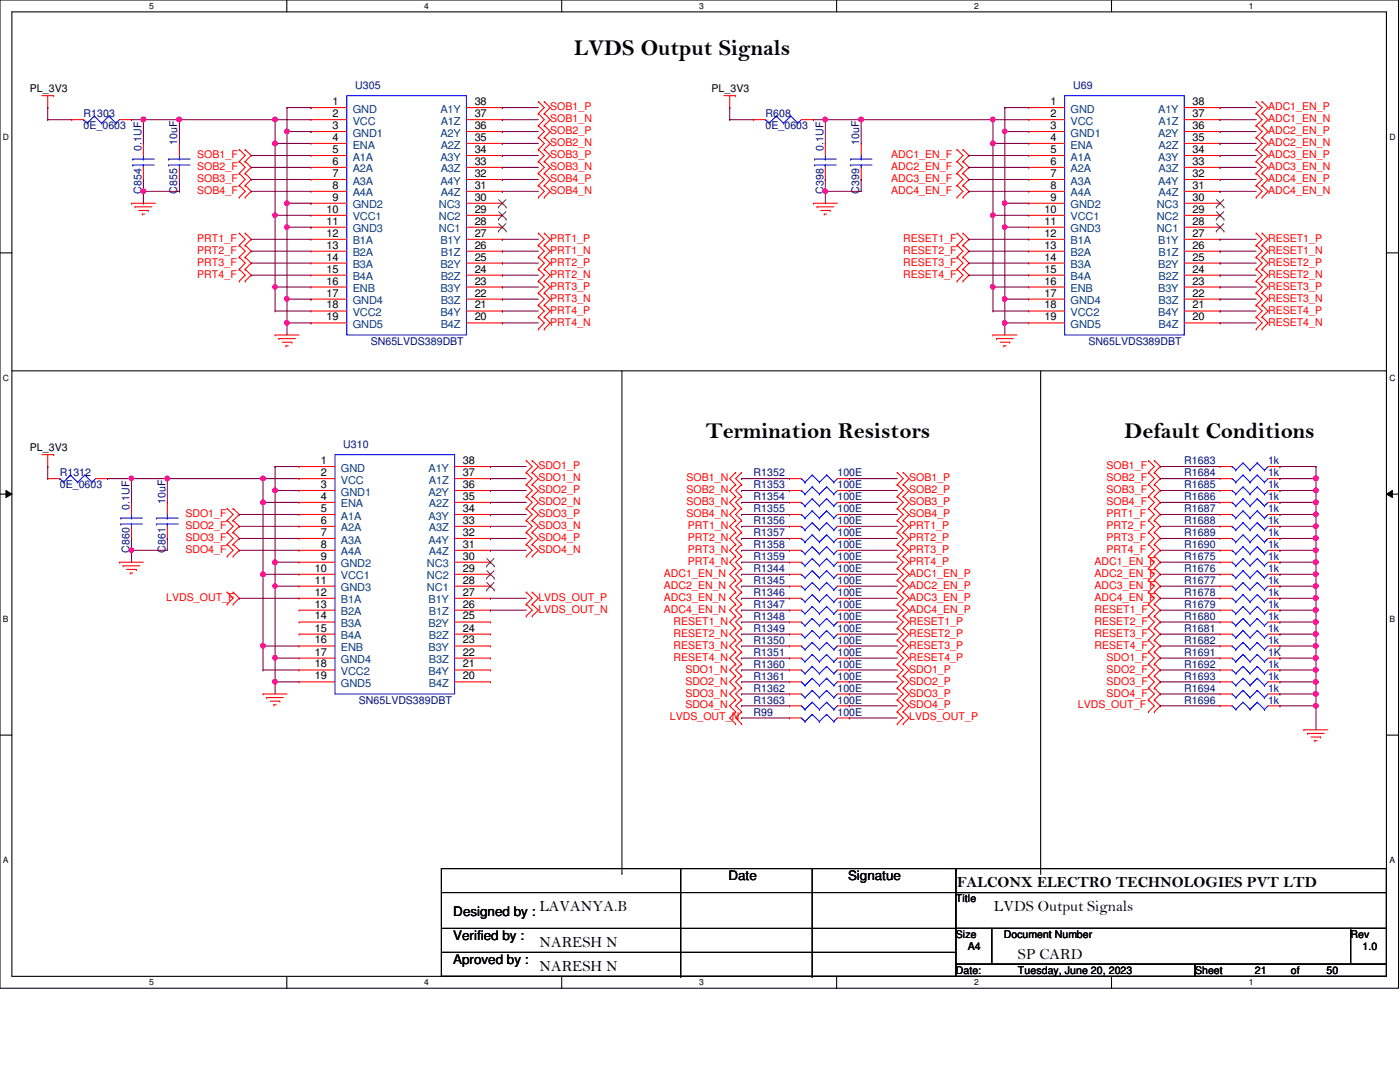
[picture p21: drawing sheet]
<svg xmlns="http://www.w3.org/2000/svg" width="279mm" height="216mm" viewBox="0 0 279 216" stroke-linecap="round" stroke-linejoin="round" font-family="sans-serif">
<defs><g id="words">
<g font-size="4.5">
<text x="114.6" y="11">LVDS Output Signals</text>
<text x="140.8" y="87.5">Termination Resistors</text>
<text x="224.4" y="87.5">Default Conditions</text>
</g>
<g font-size="3.1">
<text x="191" y="177">FALCONX ELECTRO TECHNOLOGIES PVT LTD</text>
<text x="107.7" y="181.7">LAVANYA.B</text>
<text x="198.4" y="181.7">LVDS Output Signals</text>
<text x="107.7" y="188.9">NARESH N</text>
<text x="203.2" y="191.3">SP CARD</text>
<text x="107.7" y="193.7">NARESH N</text>
</g>
<g font-size="2.6">
<text x="145.4" y="175.7">Date</text>
<text x="169.2" y="175.7">Signatue</text>
<text x="90.5" y="182.8">Designed by :</text>
<text x="90.5" y="187.6">Verified by :</text>
<text x="90.5" y="192.4">Aproved by :</text>
</g>
<g font-size="2.2">
<text x="66.4" y="21">1</text>
<text x="66.4" y="23.4">2</text>
<text x="94.7" y="23.4">37</text>
<text x="94.7" y="21">38</text>
<text x="209.6" y="21">1</text>
<text x="209.6" y="23.4">2</text>
<text x="238" y="23.4">37</text>
<text x="238" y="21">38</text>
<text x="66.4" y="25.7">3</text>
<text x="66.4" y="28.1">4</text>
<text x="94.7" y="28.1">35</text>
<text x="94.7" y="25.7">36</text>
<text x="209.6" y="25.7">3</text>
<text x="209.6" y="28.1">4</text>
<text x="238" y="28.1">35</text>
<text x="238" y="25.7">36</text>
<text x="66.4" y="30.5">5</text>
<text x="66.4" y="32.9">6</text>
<text x="66.4" y="35.3">7</text>
<text x="94.7" y="35.3">32</text>
<text x="94.7" y="32.9">33</text>
<text x="94.7" y="30.5">34</text>
<text x="209.6" y="30.5">5</text>
<text x="209.6" y="32.9">6</text>
<text x="209.6" y="35.3">7</text>
<text x="238" y="35.3">32</text>
<text x="238" y="32.9">33</text>
<text x="238" y="30.5">34</text>
<text x="66.4" y="37.7">8</text>
<text x="66.4" y="40">9</text>
<text x="94.7" y="40">30</text>
<text x="94.7" y="37.7">31</text>
<text x="209.6" y="37.7">8</text>
<text x="209.6" y="40">9</text>
<text x="238" y="40">30</text>
<text x="238" y="37.7">31</text>
<text x="65.2" y="42.5">10</text>
<text x="65.2" y="44.8">11</text>
<text x="65.2" y="47.2">12</text>
<text x="94.7" y="47.2">27</text>
<text x="94.7" y="44.8">28</text>
<text x="94.7" y="42.5">29</text>
<text x="208.4" y="42.5">10</text>
<text x="208.4" y="44.8">11</text>
<text x="208.4" y="47.2">12</text>
<text x="238" y="47.2">27</text>
<text x="238" y="44.8">28</text>
<text x="238" y="42.5">29</text>
<text x="65.2" y="49.6">13</text>
<text x="65.2" y="52">14</text>
<text x="94.7" y="52">25</text>
<text x="94.7" y="49.6">26</text>
<text x="208.4" y="49.6">13</text>
<text x="208.4" y="52">14</text>
<text x="238" y="52">25</text>
<text x="238" y="49.6">26</text>
<text x="65.2" y="54.4">15</text>
<text x="65.2" y="56.8">16</text>
<text x="65.2" y="59.2">17</text>
<text x="94.7" y="59.2">22</text>
<text x="94.7" y="56.8">23</text>
<text x="94.7" y="54.4">24</text>
<text x="208.4" y="54.4">15</text>
<text x="208.4" y="56.8">16</text>
<text x="208.4" y="59.2">17</text>
<text x="238" y="59.2">22</text>
<text x="238" y="56.8">23</text>
<text x="238" y="54.4">24</text>
<text x="65.2" y="61.6">18</text>
<text x="65.2" y="63.9">19</text>
<text x="94.7" y="63.9">20</text>
<text x="94.7" y="61.6">21</text>
<text x="208.4" y="61.6">18</text>
<text x="208.4" y="63.9">19</text>
<text x="238" y="63.9">20</text>
<text x="238" y="61.6">21</text>
<text x="64" y="92.6">1</text>
<text x="64" y="95">2</text>
<text x="92.4" y="95">37</text>
<text x="92.4" y="92.6">38</text>
<text x="64" y="97.4">3</text>
<text x="64" y="99.7">4</text>
<text x="92.4" y="99.7">35</text>
<text x="92.4" y="97.4">36</text>
<text x="64" y="102.2">5</text>
<text x="64" y="104.5">6</text>
<text x="64" y="106.9">7</text>
<text x="92.4" y="106.9">32</text>
<text x="92.4" y="104.5">33</text>
<text x="92.4" y="102.2">34</text>
<text x="64" y="109.3">8</text>
<text x="64" y="111.7">9</text>
<text x="92.4" y="111.7">30</text>
<text x="92.4" y="109.3">31</text>
<text x="62.8" y="114.1">10</text>
<text x="62.8" y="116.5">11</text>
<text x="62.8" y="118.9">12</text>
<text x="92.4" y="118.9">27</text>
<text x="92.4" y="116.5">28</text>
<text x="92.4" y="114.1">29</text>
<text x="62.8" y="121.2">13</text>
<text x="62.8" y="123.6">14</text>
<text x="92.4" y="123.6">25</text>
<text x="92.4" y="121.2">26</text>
<text x="62.8" y="126">15</text>
<text x="62.8" y="128.4">16</text>
<text x="62.8" y="130.8">17</text>
<text x="92.4" y="130.8">22</text>
<text x="92.4" y="128.4">23</text>
<text x="92.4" y="126">24</text>
<text x="62.8" y="133.2">18</text>
<text x="62.8" y="135.6">19</text>
<text x="92.4" y="135.6">20</text>
<text x="92.4" y="133.2">21</text>
</g>
<g font-size="2.2" fill="#004080">
<text x="70.4" y="22.5">GND</text>
<text x="87.9" y="22.5">A1Y</text>
<text x="213.7" y="22.5">GND</text>
<text x="231.1" y="22.5">A1Y</text>
<text x="70.4" y="24.9">VCC</text>
<text x="70.4" y="27.3">GND1</text>
<text x="70.4" y="29.6">ENA</text>
<text x="87.9" y="27.3">A2Y</text>
<text x="88" y="29.6">A2Z</text>
<text x="88" y="24.9">A1Z</text>
<text x="213.7" y="24.9">VCC</text>
<text x="213.7" y="27.3">GND1</text>
<text x="213.7" y="29.6">ENA</text>
<text x="231.1" y="27.3">A2Y</text>
<text x="231.2" y="29.6">A2Z</text>
<text x="231.2" y="24.9">A1Z</text>
<text x="70.4" y="32">A1A</text>
<text x="70.4" y="34.4">A2A</text>
<text x="87.9" y="32">A3Y</text>
<text x="88" y="34.4">A3Z</text>
<text x="213.7" y="32">A1A</text>
<text x="213.7" y="34.4">A2A</text>
<text x="231.1" y="32">A3Y</text>
<text x="231.2" y="34.4">A3Z</text>
<text x="70.4" y="36.8">A3A</text>
<text x="70.4" y="39.2">A4A</text>
<text x="70.4" y="41.6">GND2</text>
<text x="87.6" y="41.6">NC3</text>
<text x="87.9" y="36.8">A4Y</text>
<text x="88" y="39.2">A4Z</text>
<text x="213.7" y="36.8">A3A</text>
<text x="213.7" y="39.2">A4A</text>
<text x="213.7" y="41.6">GND2</text>
<text x="230.8" y="41.6">NC3</text>
<text x="231.1" y="36.8">A4Y</text>
<text x="231.2" y="39.2">A4Z</text>
<text x="70.4" y="44">VCC1</text>
<text x="70.4" y="46.4">GND3</text>
<text x="87.6" y="46.4">NC1</text>
<text x="87.6" y="44">NC2</text>
<text x="213.7" y="44">VCC1</text>
<text x="213.7" y="46.4">GND3</text>
<text x="230.8" y="46.4">NC1</text>
<text x="230.8" y="44">NC2</text>
<text x="70.4" y="48.8">B1A</text>
<text x="70.4" y="51.1">B2A</text>
<text x="70.4" y="53.5">B3A</text>
<text x="87.9" y="53.5">B2Y</text>
<text x="87.9" y="48.8">B1Y</text>
<text x="88" y="51.1">B1Z</text>
<text x="213.7" y="48.8">B1A</text>
<text x="213.7" y="51.1">B2A</text>
<text x="213.7" y="53.5">B3A</text>
<text x="231.1" y="53.5">B2Y</text>
<text x="231.1" y="48.8">B1Y</text>
<text x="231.2" y="51.1">B1Z</text>
<text x="70.4" y="55.9">B4A</text>
<text x="70.4" y="58.3">ENB</text>
<text x="87.9" y="58.3">B3Y</text>
<text x="88" y="55.9">B2Z</text>
<text x="213.7" y="55.9">B4A</text>
<text x="213.7" y="58.3">ENB</text>
<text x="231.1" y="58.3">B3Y</text>
<text x="231.2" y="55.9">B2Z</text>
<text x="70.4" y="60.7">GND4</text>
<text x="70.4" y="63.1">VCC2</text>
<text x="70.4" y="65.4">GND5</text>
<text x="87.9" y="63.1">B4Y</text>
<text x="88" y="65.4">B4Z</text>
<text x="88" y="60.7">B3Z</text>
<text x="213.7" y="60.7">GND4</text>
<text x="213.7" y="63.1">VCC2</text>
<text x="213.7" y="65.4">GND5</text>
<text x="231.1" y="63.1">B4Y</text>
<text x="231.2" y="65.4">B4Z</text>
<text x="231.2" y="60.7">B3Z</text>
<text x="68" y="94.1">GND</text>
<text x="85.5" y="94.1">A1Y</text>
<text x="68" y="96.5">VCC</text>
<text x="68" y="98.9">GND1</text>
<text x="68" y="101.3">ENA</text>
<text x="85.5" y="98.9">A2Y</text>
<text x="85.6" y="101.3">A2Z</text>
<text x="85.6" y="96.5">A1Z</text>
<text x="68" y="103.7">A1A</text>
<text x="68" y="106">A2A</text>
<text x="85.5" y="103.7">A3Y</text>
<text x="85.6" y="106">A3Z</text>
<text x="68" y="108.5">A3A</text>
<text x="68" y="110.8">A4A</text>
<text x="68" y="113.2">GND2</text>
<text x="85.2" y="113.2">NC3</text>
<text x="85.5" y="108.5">A4Y</text>
<text x="85.6" y="110.8">A4Z</text>
<text x="68" y="115.6">VCC1</text>
<text x="68" y="118">GND3</text>
<text x="85.2" y="118">NC1</text>
<text x="85.2" y="115.6">NC2</text>
<text x="68" y="120.4">B1A</text>
<text x="68" y="122.8">B2A</text>
<text x="68" y="125.1">B3A</text>
<text x="85.5" y="125.1">B2Y</text>
<text x="85.5" y="120.4">B1Y</text>
<text x="85.6" y="122.8">B1Z</text>
<text x="68" y="127.6">B4A</text>
<text x="68" y="129.9">ENB</text>
<text x="85.5" y="129.9">B3Y</text>
<text x="85.6" y="127.6">B2Z</text>
<text x="68" y="132.3">GND4</text>
<text x="68" y="134.7">VCC2</text>
<text x="68" y="137.1">GND5</text>
<text x="85.5" y="134.7">B4Y</text>
<text x="85.6" y="137.1">B4Z</text>
<text x="85.6" y="132.3">B3Z</text>
</g>
<g font-size="2.1" fill="#000080">
<text x="70.9" y="17.7">U305</text>
<text x="214.2" y="17.7">U69</text>
<text x="16.7" y="23.4">R1303</text>
<text x="152.8" y="23.4">R608</text>
<text x="16.7" y="25.8">0E_0603</text>
<text x="35.4" y="28.9" transform="rotate(-90 35.4 28.9)">10uF</text>
<text x="152.8" y="25.8">0E_0603</text>
<text x="171.5" y="28.9" transform="rotate(-90 171.5 28.9)">10uF</text>
<text x="28.2" y="30.1" transform="rotate(-90 28.2 30.1)">0.1UF</text>
<text x="164.3" y="30.1" transform="rotate(-90 164.3 30.1)">0.1UF</text>
<text x="28.2" y="38.7" transform="rotate(-90 28.2 38.7)">C854</text>
<text x="35.4" y="38.7" transform="rotate(-90 35.4 38.7)">C855</text>
<text x="164.3" y="38.7" transform="rotate(-90 164.3 38.7)">C398</text>
<text x="171.5" y="38.7" transform="rotate(-90 171.5 38.7)">C399</text>
<text x="74" y="68.8">SN65LVDS389DBT</text>
<text x="217.3" y="68.8">SN65LVDS389DBT</text>
<text x="68.5" y="89.3">U310</text>
<text x="11.9" y="95">R1312</text>
<text x="150.4" y="95">R1352</text>
<text x="167.1" y="95">100E</text>
<text x="236.3" y="92.7">R1683</text>
<text x="236.3" y="95">R1684</text>
<text x="253.1" y="92.7">1k</text>
<text x="253.1" y="95">1k</text>
<text x="11.9" y="97.5">0E_0603</text>
<text x="25.9" y="101.7" transform="rotate(-90 25.9 101.7)">0.1UF</text>
<text x="33" y="100.5" transform="rotate(-90 33 100.5)">10uF</text>
<text x="150.4" y="97.5">R1353</text>
<text x="150.4" y="99.8">R1354</text>
<text x="167.1" y="97.5">100E</text>
<text x="167.1" y="99.8">100E</text>
<text x="236.3" y="97.5">R1685</text>
<text x="236.3" y="99.8">R1686</text>
<text x="253.1" y="97.5">1k</text>
<text x="253.1" y="99.8">1k</text>
<text x="150.4" y="104.6">R1356</text>
<text x="150.4" y="107">R1357</text>
<text x="150.4" y="102.2">R1355</text>
<text x="167.1" y="104.6">100E</text>
<text x="167.1" y="107">100E</text>
<text x="167.1" y="102.2">100E</text>
<text x="236.3" y="104.6">R1688</text>
<text x="236.3" y="107">R1689</text>
<text x="236.3" y="102.2">R1687</text>
<text x="253.1" y="104.6">1k</text>
<text x="253.1" y="107">1k</text>
<text x="253.1" y="102.2">1k</text>
<text x="25.9" y="110.3" transform="rotate(-90 25.9 110.3)">C860</text>
<text x="33" y="110.3" transform="rotate(-90 33 110.3)">C861</text>
<text x="150.4" y="109.4">R1358</text>
<text x="150.4" y="111.8">R1359</text>
<text x="167.1" y="109.4">100E</text>
<text x="167.1" y="111.8">100E</text>
<text x="236.3" y="109.4">R1690</text>
<text x="236.3" y="111.8">R1675</text>
<text x="253.1" y="109.4">1k</text>
<text x="253.1" y="111.8">1k</text>
<text x="150.4" y="118.9">R1346</text>
<text x="150.4" y="114.1">R1344</text>
<text x="150.4" y="116.5">R1345</text>
<text x="167.1" y="118.9">100E</text>
<text x="167.1" y="114.1">100E</text>
<text x="167.1" y="116.5">100E</text>
<text x="236.3" y="116.5">R1677</text>
<text x="236.3" y="118.9">R1678</text>
<text x="236.3" y="114.1">R1676</text>
<text x="253.1" y="116.5">1k</text>
<text x="253.1" y="118.9">1k</text>
<text x="253.1" y="114.1">1k</text>
<text x="150.4" y="121.3">R1347</text>
<text x="150.4" y="123.7">R1348</text>
<text x="167.1" y="121.3">100E</text>
<text x="167.1" y="123.7">100E</text>
<text x="236.3" y="121.3">R1679</text>
<text x="236.3" y="123.7">R1680</text>
<text x="253.1" y="121.3">1k</text>
<text x="253.1" y="123.7">1k</text>
<text x="150.4" y="130.9">R1351</text>
<text x="150.4" y="126.1">R1349</text>
<text x="150.4" y="128.5">R1350</text>
<text x="167.1" y="130.9">100E</text>
<text x="167.1" y="126.1">100E</text>
<text x="167.1" y="128.5">100E</text>
<text x="236.3" y="130.9">R1691</text>
<text x="236.3" y="126.1">R1681</text>
<text x="236.3" y="128.5">R1682</text>
<text x="253.1" y="130.9">1K</text>
<text x="253.1" y="126.1">1k</text>
<text x="253.1" y="128.5">1k</text>
<text x="150.4" y="133.3">R1360</text>
<text x="150.4" y="135.6">R1361</text>
<text x="167.1" y="133.3">100E</text>
<text x="167.1" y="135.6">100E</text>
<text x="236.3" y="133.3">R1692</text>
<text x="236.3" y="135.6">R1693</text>
<text x="253.1" y="133.3">1k</text>
<text x="253.1" y="135.6">1k</text>
<text x="71.6" y="140.4">SN65LVDS389DBT</text>
<text x="150.4" y="138">R1362</text>
<text x="150.4" y="140.4">R1363</text>
<text x="150.4" y="142.8">R99</text>
<text x="167.1" y="142.8">100E</text>
<text x="167.1" y="138">100E</text>
<text x="167.1" y="140.4">100E</text>
<text x="236.3" y="138">R1694</text>
<text x="236.3" y="140.4">R1696</text>
<text x="253.1" y="138">1k</text>
<text x="253.1" y="140.4">1k</text>
</g>
<g font-size="2.1">
<text x="6" y="18.4">PL_3V3</text>
<text x="142" y="18.4">PL_3V3</text>
<text x="6" y="90">PL_3V3</text>
<text x="190.8" y="180">Title</text>
<text x="190.8" y="187.2">Size</text>
<text x="193.1" y="189.6">A4</text>
<text x="200.3" y="187.2">Document Number</text>
<text x="269.5" y="187.2">Rev</text>
<text x="271.9" y="189.6">1.0</text>
<text x="190.8" y="194.4">Date:</text>
<text x="203.2" y="194.4">Tuesday, June 20, 2023</text>
<text x="238.5" y="194.4">Sheet</text>
<text x="250.4" y="194.4">21</text>
<text x="257.6" y="194.4">of</text>
<text x="264.8" y="194.4">50</text>
</g>
<g font-size="2.1" fill="#f00">
<text x="109.8" y="22">SOB1_P</text>
<text x="253.1" y="22">ADC1_EN_P</text>
<text x="109.8" y="24.4">SOB1_N</text>
<text x="109.8" y="26.8">SOB2_P</text>
<text x="109.8" y="29.2">SOB2_N</text>
<text x="253.1" y="24.4">ADC1_EN_N</text>
<text x="253.1" y="26.8">ADC2_EN_P</text>
<text x="253.1" y="29.2">ADC2_EN_N</text>
<text x="39.4" y="31.5">SOB1_F</text>
<text x="39.4" y="33.9">SOB2_F</text>
<text x="109.8" y="31.5">SOB3_P</text>
<text x="109.8" y="33.9">SOB3_N</text>
<text x="177.8" y="31.5">ADC1_EN_F</text>
<text x="177.8" y="33.9">ADC2_EN_F</text>
<text x="253.1" y="31.5">ADC3_EN_P</text>
<text x="253.1" y="33.9">ADC3_EN_N</text>
<text x="39.4" y="36.3">SOB3_F</text>
<text x="39.4" y="38.7">SOB4_F</text>
<text x="109.8" y="36.3">SOB4_P</text>
<text x="109.8" y="38.7">SOB4_N</text>
<text x="177.8" y="36.3">ADC3_EN_F</text>
<text x="177.8" y="38.7">ADC4_EN_F</text>
<text x="253.1" y="36.3">ADC4_EN_P</text>
<text x="253.1" y="38.7">ADC4_EN_N</text>
<text x="39.4" y="48.3">PRT1_F</text>
<text x="39.4" y="50.6">PRT2_F</text>
<text x="39.4" y="53">PRT3_F</text>
<text x="109.8" y="48.3">PRT1_P</text>
<text x="109.8" y="50.6">PRT1_N</text>
<text x="109.8" y="53">PRT2_P</text>
<text x="180.3" y="48.3">RESET1_F</text>
<text x="180.3" y="50.6">RESET2_F</text>
<text x="180.3" y="53">RESET3_F</text>
<text x="253.1" y="48.3">RESET1_P</text>
<text x="253.1" y="50.6">RESET1_N</text>
<text x="253.1" y="53">RESET2_P</text>
<text x="39.4" y="55.4">PRT4_F</text>
<text x="109.8" y="55.4">PRT2_N</text>
<text x="109.8" y="57.8">PRT3_P</text>
<text x="180.3" y="55.4">RESET4_F</text>
<text x="253.1" y="55.4">RESET2_N</text>
<text x="253.1" y="57.8">RESET3_P</text>
<text x="109.8" y="60.2">PRT3_N</text>
<text x="109.8" y="62.6">PRT4_P</text>
<text x="109.8" y="65">PRT4_N</text>
<text x="253.1" y="60.2">RESET3_N</text>
<text x="253.1" y="62.6">RESET4_P</text>
<text x="253.1" y="65">RESET4_N</text>
<text x="107.4" y="93.6">SDO1_P</text>
<text x="220.9" y="93.6">SOB1_F</text>
<text x="107.4" y="96">SDO1_N</text>
<text x="107.4" y="98.4">SDO2_P</text>
<text x="107.4" y="100.8">SDO2_N</text>
<text x="137" y="96">SOB1_N</text>
<text x="137" y="98.4">SOB2_N</text>
<text x="137" y="100.8">SOB3_N</text>
<text x="181.4" y="96">SOB1_P</text>
<text x="181.4" y="98.4">SOB2_P</text>
<text x="181.4" y="100.8">SOB3_P</text>
<text x="220.9" y="96">SOB2_F</text>
<text x="220.9" y="98.4">SOB3_F</text>
<text x="220.9" y="100.8">SOB4_F</text>
<text x="37" y="103.2">SDO1_F</text>
<text x="37" y="105.5">SDO2_F</text>
<text x="37" y="107.9">SDO3_F</text>
<text x="107.4" y="103.2">SDO3_P</text>
<text x="107.4" y="105.5">SDO3_N</text>
<text x="107.4" y="107.9">SDO4_P</text>
<text x="137" y="103.2">SOB4_N</text>
<text x="137.3" y="105.5">PRT1_N</text>
<text x="137.3" y="107.9">PRT2_N</text>
<text x="181.4" y="103.2">SOB4_P</text>
<text x="181.4" y="105.5">PRT1_P</text>
<text x="181.4" y="107.9">PRT2_P</text>
<text x="220.9" y="103.2">PRT1_F</text>
<text x="220.9" y="105.5">PRT2_F</text>
<text x="220.9" y="107.9">PRT3_F</text>
<text x="37" y="110.3">SDO4_F</text>
<text x="107.4" y="110.3">SDO4_N</text>
<text x="137.3" y="110.3">PRT3_N</text>
<text x="137.3" y="112.7">PRT4_N</text>
<text x="181.4" y="110.3">PRT3_P</text>
<text x="181.4" y="112.7">PRT4_P</text>
<text x="218.4" y="112.7">ADC1_EN_F</text>
<text x="220.9" y="110.3">PRT4_F</text>
<text x="33.2" y="119.9">LVDS_OUT_F</text>
<text x="107.4" y="119.9">LVDS_OUT_P</text>
<text x="132.5" y="115.1">ADC1_EN_N</text>
<text x="132.5" y="117.5">ADC2_EN_N</text>
<text x="132.5" y="119.9">ADC3_EN_N</text>
<text x="181.4" y="115.1">ADC1_EN_P</text>
<text x="181.4" y="117.5">ADC2_EN_P</text>
<text x="181.4" y="119.9">ADC3_EN_P</text>
<text x="218.4" y="115.1">ADC2_EN_F</text>
<text x="218.4" y="117.5">ADC3_EN_F</text>
<text x="218.4" y="119.9">ADC4_EN_F</text>
<text x="107.4" y="122.3">LVDS_OUT_N</text>
<text x="132.5" y="122.3">ADC4_EN_N</text>
<text x="134.4" y="124.7">RESET1_N</text>
<text x="181.4" y="122.3">ADC4_EN_P</text>
<text x="181.4" y="124.7">RESET1_P</text>
<text x="218.4" y="122.3">RESET1_F</text>
<text x="218.4" y="124.7">RESET2_F</text>
<text x="134.4" y="127">RESET2_N</text>
<text x="134.4" y="129.4">RESET3_N</text>
<text x="134.4" y="131.8">RESET4_N</text>
<text x="181.4" y="127">RESET2_P</text>
<text x="181.4" y="129.4">RESET3_P</text>
<text x="181.4" y="131.8">RESET4_P</text>
<text x="218.4" y="127">RESET3_F</text>
<text x="218.4" y="129.4">RESET4_F</text>
<text x="220.9" y="131.8">SDO1_F</text>
<text x="136.8" y="134.2">SDO1_N</text>
<text x="136.8" y="136.6">SDO2_N</text>
<text x="181.4" y="134.2">SDO1_P</text>
<text x="181.4" y="136.6">SDO2_P</text>
<text x="220.9" y="134.2">SDO2_F</text>
<text x="220.9" y="136.6">SDO3_F</text>
<text x="133.7" y="143.8">LVDS_OUT_N</text>
<text x="136.8" y="139">SDO3_N</text>
<text x="136.8" y="141.4">SDO4_N</text>
<text x="181.4" y="139">SDO3_P</text>
<text x="181.4" y="141.4">SDO4_P</text>
<text x="181.4" y="143.8">LVDS_OUT_P</text>
<text x="215.1" y="141.4">LVDS_OUT_F</text>
<text x="220.9" y="139">SDO4_F</text>
</g>
<g font-size="1.7">
<text x="29.8" y="1.8">5</text>
<text x="84.7" y="1.8">4</text>
<text x="139.5" y="1.8">3</text>
<text x="194.4" y="1.8">2</text>
<text x="249.3" y="1.8">1</text>
<text x=".6" y="27.9">D</text>
<text x="277.3" y="27.9">D</text>
<text x=".6" y="76">C</text>
<text x="277.3" y="76">C</text>
<text x=".6" y="124.2">B</text>
<text x="277.3" y="124.2">B</text>
<text x=".6" y="172.3">A</text>
<text x="277.3" y="172.3">A</text>
<text x="29.8" y="196.6">5</text>
<text x="84.7" y="196.6">4</text>
<text x="139.5" y="196.6">3</text>
<text x="194.4" y="196.6">2</text>
<text x="249.3" y="196.6">1</text>
</g>
</g></defs>
<path d="M0 0h279.1v197.2h-279.1zM2.4 2.4h274.3v192.4h-274.3z" fill="none" stroke="#000" stroke-width=".21"/>
<g fill="#fff">
<path d="M29.8 .3h.9v1.9h-.9z"/>
<path d="M29.8 195.1h.9v1.9h-.9z"/>
</g>
<path d="M57.2 0v2.4M57.2 194.8v2.4" fill="none" stroke="#000" stroke-width=".21"/>
<g fill="#fff">
<path d="M84.7 .3h.9v1.9h-.9z"/>
<path d="M84.7 195.1h.9v1.9h-.9z"/>
</g>
<path d="M112.1 0v2.4M112.1 194.8v2.4" fill="none" stroke="#000" stroke-width=".21"/>
<g fill="#fff">
<path d="M139.5 .3h1v1.9h-1z"/>
<path d="M139.5 195.1h1v1.9h-1z"/>
</g>
<path d="M167 0v2.4M167 194.8v2.4" fill="none" stroke="#000" stroke-width=".21"/>
<g fill="#fff">
<path d="M194.4 .3h.9v1.9h-.9z"/>
<path d="M194.4 195.1h.9v1.9h-.9z"/>
</g>
<path d="M221.8 0v2.4M221.8 194.8v2.4" fill="none" stroke="#000" stroke-width=".21"/>
<g fill="#fff">
<path d="M249.3 .3h.9v1.9h-.9z"/>
<path d="M249.3 195.1h.9v1.9h-.9z"/>
<path d="M.6 26.4h1.2v1.9h-1.2z"/>
<path d="M277.3 26.4h1.2v1.9h-1.2z"/>
<path d="M.6 74.5h1.2v1.9h-1.2z"/>
<path d="M277.3 74.5h1.2v1.9h-1.2z"/>
</g>
<path d="M0 50.5h2.4M276.7 50.5h2.4" fill="none" stroke="#000" stroke-width=".21"/>
<g fill="#fff">
<path d="M.6 122.6h1.1v1.9h-1.1z"/>
<path d="M277.3 122.6h1.1v1.9h-1.1z"/>
</g>
<path d="M0 98.6h2.4M276.7 98.6h2.4" fill="none" stroke="#000" stroke-width=".21"/>
<path d="M1.2 97.9l1.2 .7-1.2 .7zM276.7 98.6l1.2-.7v1.4z" fill="#000"/>
<path d="M1.2 97.9l1.2 .7-1.2 .7zM276.7 98.6l1.2-.7v1.4z" fill="none" stroke="#000" stroke-width=".2"/>
<g fill="#fff">
<path d="M.6 170.7h1.1v1.9h-1.1z"/>
<path d="M277.3 170.7h1.1v1.9h-1.1z"/>
</g>
<g fill="none" stroke="#000" stroke-width=".21">
<path d="M2.4 74h274.3M124.1 74v100.3M207.7 74v100.3M276.7 74h.1M0 146.7h2.4M276.7 146.7h2.4M88.1 173.3h102.7v21.5h-102.7zM88.1 178.1h102.7M124.1 174.3h.1M135.8 173.3v21.5M162.1 173.3v21.5M190.8 173.3h85.9v4.8h-85.9z"/>
<path d="M190.8 178.1h85.9v7.2h-85.9zM190.8 178.1h.1M207.7 174.3h.1M88.1 185.3h102.7M88.1 190h102.7M135.8 194.8h.1M162.1 194.8h.1M190.8 185.3h7.1v7.1h-7.1zM190.8 192.4h47.7v2.4h-47.7zM190.8 185.3h.1M190.8 190h.1M197.9 185.3h71.6v7.1h-71.6z"/>
<path d="M238.5 192.4h38.2v2.4h-38.2zM269.5 185.3h7.2v7.1h-7.2z"/>
</g>
<g fill="none" stroke="#f00" stroke-width=".21">
<path d="M8.3 19.1h2.4M9.5 19.1v2.4M10.7 19.1h.1M144.4 19.1h2.4M145.6 19.1v2.4M146.8 19.1h.1M9.5 21.5h.1M14.3 23.9h.1M14.3 23.9h2.4M23.9 23.9h2.3M26.2 23.9h.1M28.6 35.8h.1"/>
<path d="M28.6 28.6h.1M28.6 28.6v2.4M28.6 33.4v2.4M35.8 35.8h.1M35.8 28.6h.1M35.8 28.6v2.4M35.8 33.4v2.4M47.8 29.8h.1M47.8 32.2h.1M47.8 34.6h.1M47.8 37h.1M47.8 39.4h.1"/>
<path d="M47.8 29.8l1.1 1.2-1.1 1.2M47.8 32.2l1.1 1.2-1.1 1.2M47.8 34.6l1.1 1.2-1.1 1.2M47.8 37l1.1 1.2-1.1 1.2M48.9 32.2h.1M48.9 29.8h.1M48.9 34.6h.1M48.9 37h.1M48.9 39.4h.1M48.9 29.8l1.2 1.2-1.2 1.2M48.9 32.2l1.2 1.2-1.2 1.2M48.9 34.6l1.2 1.2-1.2 1.2"/>
<path d="M48.9 37l1.2 1.2-1.2 1.2M62.1 21.5h.1M62.1 23.9h.1M62.1 26.2h.1M62.1 28.6h.1M62.1 31h.1M62.1 33.4h.1M62.1 35.8h.1M62.1 38.2h.1M62.1 23.9h7.1M62.1 21.5h7.1M62.1 26.2h7.1"/>
<path d="M62.1 28.6h7.1M62.1 31h7.1M62.1 33.4h7.1M62.1 35.8h7.1M62.1 38.2h7.1M93.1 23.9h7.1M93.1 21.5h7.1M93.1 26.2h7.1M93.1 28.6h7.1M93.1 31h7.1M93.1 33.4h7.1M93.1 35.8h7.1"/>
<path d="M93.1 38.2h7.1M100.2 38.2h.1M100.2 35.8h.1M100.2 33.4h.1M100.2 31h.1M100.2 28.6h.1M100.2 26.2h.1M100.2 23.9h.1M100.2 21.5h.1M107.4 22.6h.1M107.4 20.3h.1M107.4 25.1h.1"/>
<path d="M107.4 27.4h.1M107.4 29.8h.1M107.4 32.2h.1M107.4 34.6h.1M107.4 37h.1M107.4 39.4h.1M107.4 20.3l1.2 1.2-1.2 1.1M107.4 22.6l1.2 1.3-1.2 1.2M107.4 25.1l1.2 1.1-1.2 1.2M107.4 27.4l1.2 1.2-1.2 1.2M107.4 29.8l1.2 1.2-1.2 1.2M107.4 32.2l1.2 1.2-1.2 1.2"/>
<path d="M107.4 34.6l1.2 1.2-1.2 1.2M107.4 37l1.2 1.2-1.2 1.2M108.6 22.6h.1M108.6 20.3h.1M108.6 25.1h.1M108.6 27.4h.1M108.6 29.8h.1M108.6 32.2h.1M108.6 34.6h.1M108.6 37h.1M108.6 39.4h.1M108.6 20.3l1.2 1.2-1.2 1.1"/>
<path d="M108.6 22.6l1.2 1.3-1.2 1.2M108.6 25.1l1.2 1.1-1.2 1.2M108.6 27.4l1.2 1.2-1.2 1.2M108.6 29.8l1.2 1.2-1.2 1.2M108.6 32.2l1.2 1.2-1.2 1.2M108.6 34.6l1.2 1.2-1.2 1.2M108.6 37l1.2 1.2-1.2 1.2M145.6 21.5h.1M150.4 23.9h.1M150.4 23.9h2.4M159.9 23.9h2.4M162.3 23.9h.1"/>
<path d="M164.7 35.8h.1M164.7 28.6h.1M164.7 28.6v2.4M164.7 33.4v2.4M171.9 35.8h.1M171.9 28.6h.1M171.9 28.6v2.4M171.9 33.4v2.4M191 29.8h.1M191 32.2h.1M191 34.6h.1M191 37h.1"/>
<path d="M191 39.4h.1M191 29.8l1.2 1.2-1.2 1.2M191 32.2l1.2 1.2-1.2 1.2M191 34.6l1.2 1.2-1.2 1.2M191 37l1.2 1.2-1.2 1.2M192.2 32.2h.1M192.2 29.8h.1M192.2 34.6h.1M192.2 37h.1M192.2 39.4h.1M192.2 29.8l1.2 1.2-1.2 1.2M192.2 32.2l1.2 1.2-1.2 1.2"/>
<path d="M192.2 34.6l1.2 1.2-1.2 1.2M192.2 37l1.2 1.2-1.2 1.2M205.3 21.5h.1M205.3 23.9h.1M205.3 26.2h.1M205.3 28.6h.1M205.3 31h.1M205.3 33.4h.1M205.3 35.8h.1M205.3 38.2h.1M205.3 23.9h7.2M205.3 21.5h7.2"/>
<path d="M205.3 26.2h7.2M205.3 28.6h7.2M205.3 31h7.2M205.3 33.4h7.2M205.3 35.8h7.2M205.3 38.2h7.2M236.3 23.9h7.2M236.3 21.5h7.2M236.3 26.2h7.2M236.3 28.6h7.2M236.3 31h7.2M236.3 33.4h7.2"/>
<path d="M236.3 35.8h7.2M236.3 38.2h7.2M243.5 38.2h.1M243.5 35.8h.1M243.5 33.4h.1M243.5 31h.1M243.5 28.6h.1M243.5 26.2h.1M243.5 23.9h.1M243.5 21.5h.1M250.7 22.6h.1M250.7 20.3h.1"/>
<path d="M250.7 25.1h.1M250.7 27.4h.1M250.7 29.8h.1M250.7 32.2h.1M250.7 34.6h.1M250.7 37h.1M250.7 39.4h.1M250.7 20.3l1.2 1.2-1.2 1.1M250.7 22.6l1.2 1.3-1.2 1.2M250.7 25.1l1.2 1.1-1.2 1.2M250.7 27.4l1.2 1.2-1.2 1.2M250.7 29.8l1.2 1.2-1.2 1.2"/>
<path d="M250.7 32.2l1.2 1.2-1.2 1.2M250.7 34.6l1.2 1.2-1.2 1.2M250.7 37l1.2 1.2-1.2 1.2M251.9 22.6h.1M251.9 20.3h.1M251.9 25.1h.1M251.9 27.4h.1M251.9 29.8h.1M251.9 32.2h.1M251.9 34.6h.1M251.9 37h.1M251.9 39.4h.1"/>
<path d="M251.9 20.3l1.2 1.2-1.2 1.1M251.9 22.6l1.2 1.3-1.2 1.2M251.9 25.1l1.2 1.1-1.2 1.2M251.9 27.4l1.2 1.2-1.2 1.2M251.9 29.8l1.2 1.2-1.2 1.2M251.9 32.2l1.2 1.2-1.2 1.2M251.9 34.6l1.2 1.2-1.2 1.2M251.9 37l1.2 1.2-1.2 1.2M26.2 40.6h.1M26.2 40.6h4.8M27 41.3h.1M27 41.3h3.3"/>
<path d="M27.7 42h1.9M28.4 42.7h.1M28.4 42.7h.5M29.6 42h.1M47.8 46.5h.1M47.8 48.9h.1M47.8 51.3h.1M47.8 53.7h.1M47.8 56.1h.1M47.8 46.5l1.1 1.3-1.1 1.1M47.8 48.9l1.1 1.2-1.1 1.2M47.8 51.3l1.1 1.2-1.1 1.2"/>
<path d="M47.8 53.7l1.1 1.2-1.1 1.2M48.9 48.9h.1M48.9 46.5h.1M48.9 51.3h.1M48.9 53.7h.1M48.9 56.1h.1M48.9 46.5l1.2 1.3-1.2 1.1M48.9 48.9l1.2 1.2-1.2 1.2M48.9 51.3l1.2 1.2-1.2 1.2M48.9 53.7l1.2 1.2-1.2 1.2M62.1 40.6h.1M62.1 43h.1"/>
<path d="M62.1 45.3h.1M62.1 47.8h.1M62.1 50.1h.1M62.1 52.5h.1M62.1 54.9h.1M62.1 57.3h.1M62.1 59.7h.1M62.1 40.6h7.1M62.1 43h7.1M62.1 45.3h7.1M62.1 47.8h7.1M62.1 50.1h7.1"/>
<path d="M62.1 52.5h7.1M62.1 54.9h7.1M62.1 57.3h7.1M62.1 59.7h7.1M93.1 40.6h7.1M93.1 43h7.1M93.1 45.3h7.1M93.1 47.8h7.1M93.1 50.1h7.1M93.1 52.5h7.1M93.1 54.9h7.1M93.1 57.3h7.1"/>
<path d="M93.1 59.7h7.1M100.2 59.7h.1M100.2 57.3h.1M100.2 54.9h.1M100.2 52.5h.1M100.2 50.1h.1M100.2 47.8h.1M100.2 45.3h.1M100.2 43h.1M100.2 40.6h.1M107.4 48.9h.1M107.4 46.5h.1"/>
<path d="M107.4 51.3h.1M107.4 53.7h.1M107.4 56.1h.1M107.4 58.5h.1M107.4 46.5l1.2 1.3-1.2 1.1M107.4 48.9l1.2 1.2-1.2 1.2M107.4 51.3l1.2 1.2-1.2 1.2M107.4 53.7l1.2 1.2-1.2 1.2M107.4 56.1l1.2 1.2-1.2 1.2M107.4 58.5l1.2 1.2-1.2 1.2M108.6 48.9h.1M108.6 46.5h.1"/>
<path d="M108.6 51.3h.1M108.6 53.7h.1M108.6 56.1h.1M108.6 58.5h.1M108.6 46.5l1.2 1.3-1.2 1.1M108.6 48.9l1.2 1.2-1.2 1.2M108.6 51.3l1.2 1.2-1.2 1.2M108.6 53.7l1.2 1.2-1.2 1.2M108.6 56.1l1.2 1.2-1.2 1.2M108.6 58.5l1.2 1.2-1.2 1.2M162.3 40.6h.1M162.3 40.6h4.8"/>
<path d="M163.1 41.3h.1M163.1 41.3h3.3M163.8 42h1.9M164.5 42.7h.1M164.5 42.7h.5M165.7 42h.1M191 46.5h.1M191 48.9h.1M191 51.3h.1M191 53.7h.1M191 56.1h.1M191 46.5l1.2 1.3-1.2 1.1"/>
<path d="M191 48.9l1.2 1.2-1.2 1.2M191 51.3l1.2 1.2-1.2 1.2M191 53.7l1.2 1.2-1.2 1.2M192.2 48.9h.1M192.2 46.5h.1M192.2 51.3h.1M192.2 53.7h.1M192.2 56.1h.1M192.2 46.5l1.2 1.3-1.2 1.1M192.2 48.9l1.2 1.2-1.2 1.2M192.2 51.3l1.2 1.2-1.2 1.2M192.2 53.7l1.2 1.2-1.2 1.2"/>
<path d="M205.3 40.6h.1M205.3 43h.1M205.3 45.3h.1M205.3 47.8h.1M205.3 50.1h.1M205.3 52.5h.1M205.3 54.9h.1M205.3 57.3h.1M205.3 59.7h.1M205.3 40.6h7.2M205.3 43h7.2M205.3 45.3h7.2"/>
<path d="M205.3 47.8h7.2M205.3 50.1h7.2M205.3 52.5h7.2M205.3 54.9h7.2M205.3 57.3h7.2M205.3 59.7h7.2M236.3 40.6h7.2M236.3 43h7.2M236.3 45.3h7.2M236.3 47.8h7.2M236.3 50.1h7.2M236.3 52.5h7.2"/>
<path d="M236.3 54.9h7.2M236.3 57.3h7.2M236.3 59.7h7.2M243.5 59.7h.1M243.5 57.3h.1M243.5 54.9h.1M243.5 52.5h.1M243.5 50.1h.1M243.5 47.8h.1M243.5 45.3h.1M243.5 43h.1M243.5 40.6h.1"/>
<path d="M250.7 48.9h.1M250.7 46.5h.1M250.7 51.3h.1M250.7 53.7h.1M250.7 56.1h.1M250.7 58.5h.1M250.7 46.5l1.2 1.3-1.2 1.1M250.7 48.9l1.2 1.2-1.2 1.2M250.7 51.3l1.2 1.2-1.2 1.2M250.7 53.7l1.2 1.2-1.2 1.2M250.7 56.1l1.2 1.2-1.2 1.2M250.7 58.5l1.2 1.2-1.2 1.2"/>
<path d="M251.9 48.9h.1M251.9 46.5h.1M251.9 51.3h.1M251.9 53.7h.1M251.9 56.1h.1M251.9 58.5h.1M251.9 46.5l1.2 1.3-1.2 1.1M251.9 48.9l1.2 1.2-1.2 1.2M251.9 51.3l1.2 1.2-1.2 1.2M251.9 53.7l1.2 1.2-1.2 1.2M251.9 56.1l1.2 1.2-1.2 1.2M251.9 58.5l1.2 1.2-1.2 1.2"/>
<path d="M54.9 66.8h.1M54.9 66.8h4.8M55.6 67.6h.1M55.6 67.6h3.4M56.3 68.3h2M57.1 69h.1M57.1 69h.4M58.3 68.3h.1M62.1 62.1h.1M62.1 64.4h.1M62.1 62.1h7.1M62.1 64.4h7.1"/>
<path d="M93.1 62.1h7.1M93.1 64.4h7.1M100.2 64.4h.1M100.2 62.1h.1M107.4 60.9h.1M107.4 63.2h.1M107.4 65.7h.1M107.4 60.9l1.2 1.2-1.2 1.1M107.4 63.2l1.2 1.2-1.2 1.3M108.6 60.9h.1M108.6 63.2h.1M108.6 65.7h.1"/>
<path d="M108.6 60.9l1.2 1.2-1.2 1.1M108.6 63.2l1.2 1.2-1.2 1.3M198.2 66.8h.1M198.2 66.8h4.7M198.9 67.6h.1M198.9 67.6h3.3M199.6 68.3h1.9M200.3 69h.1M200.3 69h.5M201.5 68.3h.1M205.3 62.1h.1M205.3 64.4h.1"/>
<path d="M205.3 62.1h7.2M205.3 64.4h7.2M236.3 62.1h7.2M236.3 64.4h7.2M243.5 64.4h.1M243.5 62.1h.1M250.7 60.9h.1M250.7 63.2h.1M250.7 65.7h.1M250.7 60.9l1.2 1.2-1.2 1.1M250.7 63.2l1.2 1.2-1.2 1.3M251.9 60.9h.1"/>
<path d="M251.9 63.2h.1M251.9 65.7h.1M251.9 60.9l1.2 1.2-1.2 1.1M251.9 63.2l1.2 1.2-1.2 1.3M8.3 90.7h2.4M9.5 93.1h.1M9.5 95.5h.1M9.5 90.7v2.4M9.5 95.5h2.4M10.7 90.7h.1M19.1 95.5h2.4M21.5 95.5h.1"/>
<path d="M59.7 93.1h.1M59.7 95.5h.1M59.7 97.9h.1M59.7 93.1h7.1M59.7 95.5h7.1M59.7 97.9h7.1M90.7 93.1h7.2M90.7 95.5h7.2M90.7 97.9h7.2M97.9 97.9h.1M97.9 95.5h.1M97.9 93.1h.1"/>
<path d="M105 94.3h.1M105 91.9h.1M105 96.7h.1M105 99.1h.1M105 91.9l1.2 1.2-1.2 1.2M105 94.3l1.2 1.2-1.2 1.2M105 96.7l1.2 1.2-1.2 1.2M105 99.1l1.2 1.1-1.2 1.3M106.2 94.3h.1M106.2 91.9h.1M106.2 96.7h.1M106.2 99.1h.1"/>
<path d="M106.2 91.9l1.2 1.2-1.2 1.2M106.2 94.3l1.2 1.2-1.2 1.2M106.2 96.7l1.2 1.2-1.2 1.2M106.2 99.1l1.2 1.1-1.2 1.3M146.8 94.3h.1M146.8 96.7h.1M146.8 99.1h.1M146.8 96.7l-1.2 1.2 1.2 1.2M146.8 94.3l-1.2 1.2 1.2 1.2M146.8 99.1l-1.2 1.1 1.2 1.3M148 94.3h.1M148 96.7h.1"/>
<path d="M148 99.1h.1M148 99.1l-1.2 1.1 1.2 1.3M148 94.3l-1.2 1.2 1.2 1.2M148 96.7l-1.2 1.2 1.2 1.2M157.6 95.5h.1M157.6 97.9h.1M157.6 95.5h2.3M157.6 97.9h2.3M167.1 95.5h2.4M167.1 97.9h2.4M169.5 95.5h.1M169.5 97.9h.1"/>
<path d="M179.1 96.7h.1M179.1 94.3h.1M179.1 99.1h.1M179.1 96.7l1.2 1.2-1.2 1.2M179.1 94.3l1.2 1.2-1.2 1.2M179.1 99.1l1.2 1.1-1.2 1.3M180.3 96.7h.1M180.3 94.3h.1M180.3 99.1h.1M180.3 96.7l1.1 1.2-1.1 1.2M180.3 94.3l1.1 1.2-1.1 1.2M180.3 99.1l1.1 1.1-1.1 1.3"/>
<path d="M229.2 91.9h.1M229.2 94.3h.1M229.2 96.7h.1M229.2 99.1h.1M229.2 91.9l1.2 1.2-1.2 1.2M229.2 94.3l1.2 1.2-1.2 1.2M229.2 96.7l1.2 1.2-1.2 1.2M229.2 99.1l1.2 1.1-1.2 1.3M230.4 94.3h.1M230.4 91.9h.1M230.4 96.7h.1M230.4 99.1h.1"/>
<path d="M230.4 91.9l1.2 1.2-1.2 1.2M230.4 94.3l1.2 1.2-1.2 1.2M230.4 96.7l1.2 1.2-1.2 1.2M230.4 99.1l1.2 1.1-1.2 1.3M243.5 93.1h.1M243.5 95.5h.1M243.5 97.9h.1M243.5 93.1h2.4M243.5 95.5h2.4M243.5 97.9h2.4M253.1 93.1h2.3M253.1 95.5h2.3"/>
<path d="M253.1 97.9h2.3M255.4 93.1h.1M255.4 95.5h.1M255.4 97.9h.1M23.9 112.2h.1M23.9 112.2h4.7M24.6 112.9h.1M24.6 112.9h3.3M25.3 113.6h1.9M26 114.3h.1M26 114.3h.5M26.2 107.4h.1"/>
<path d="M26.2 100.2h.1M26.2 100.2v2.5M26.2 105v2.4M27.2 113.6h.1M33.4 107.4h.1M33.4 100.2h.1M33.4 100.2v2.5M33.4 105v2.4M45.3 101.5h.1M45.3 103.8h.1M45.3 106.2h.1M45.3 108.6h.1"/>
<path d="M45.3 111h.1M45.3 118.2h.1M45.3 108.6l1.2 1.2-1.2 1.2M45.3 118.2l1.2 1.2-1.2 1.2M45.3 101.5l1.2 1.2-1.2 1.1M45.3 103.8l1.2 1.2-1.2 1.2M45.3 106.2l1.2 1.2-1.2 1.2M46.5 103.8h.1M46.5 101.5h.1M46.5 106.2h.1M46.5 108.6h.1M46.5 111h.1"/>
<path d="M46.5 118.2h.1M46.5 101.5l1.3 1.2-1.3 1.1M46.5 103.8l1.3 1.2-1.3 1.2M46.5 106.2l1.3 1.2-1.3 1.2M46.5 108.6l1.3 1.2-1.3 1.2M46.5 118.2l1.3 1.2-1.3 1.2M59.7 100.2h.1M59.7 102.7h.1M59.7 105h.1M59.7 107.4h.1M59.7 109.8h.1M59.7 112.2h.1"/>
<path d="M59.7 114.6h.1M59.7 117h.1M59.7 119.4h.1M59.7 112.2h7.1M59.7 117h7.1M59.7 105h7.1M59.7 119.4h7.1M59.7 107.4h7.1M59.7 100.2h7.1M59.7 102.7h7.1M59.7 109.8h7.1M59.7 114.6h7.1"/>
<path d="M90.7 112.2h7.2M90.7 117h7.2M90.7 105h7.2M90.7 119.4h7.2M90.7 107.4h7.2M90.7 100.2h7.2M90.7 102.7h7.2M90.7 109.8h7.2M90.7 114.6h7.2M97.9 119.4h.1M97.9 117h.1M97.9 114.6h.1"/>
<path d="M97.9 112.2h.1M97.9 109.8h.1M97.9 107.4h.1M97.9 105h.1M97.9 102.7h.1M97.9 100.2h.1M105 101.5h.1M105 103.8h.1M105 106.2h.1M105 108.6h.1M105 111h.1M105 118.2h.1"/>
<path d="M105 101.5l1.2 1.2-1.2 1.1M105 103.8l1.2 1.2-1.2 1.2M105 106.2l1.2 1.2-1.2 1.2M105 108.6l1.2 1.2-1.2 1.2M105 118.2l1.2 1.2-1.2 1.2M106.2 101.5h.1M106.2 103.8h.1M106.2 106.2h.1M106.2 108.6h.1M106.2 111h.1M106.2 118.2h.1M106.2 101.5l1.2 1.2-1.2 1.1"/>
<path d="M106.2 103.8l1.2 1.2-1.2 1.2M106.2 106.2l1.2 1.2-1.2 1.2M106.2 108.6l1.2 1.2-1.2 1.2M106.2 118.2l1.2 1.2-1.2 1.2M146.8 101.5h.1M146.8 103.8h.1M146.8 106.2h.1M146.8 108.6h.1M146.8 111h.1M146.8 113.4h.1M146.8 115.8h.1M146.8 118.2h.1"/>
<path d="M146.8 101.5l-1.2 1.2 1.2 1.1M146.8 103.8l-1.2 1.2 1.2 1.2M146.8 106.2l-1.2 1.2 1.2 1.2M146.8 108.6l-1.2 1.2 1.2 1.2M146.8 111l-1.2 1.2 1.2 1.2M146.8 113.4l-1.2 1.2 1.2 1.2M146.8 115.8l-1.2 1.2 1.2 1.2M146.8 118.2l-1.2 1.2 1.2 1.2M148 101.5h.1M148 103.8h.1M148 106.2h.1M148 108.6h.1"/>
<path d="M148 111h.1M148 113.4h.1M148 115.8h.1M148 118.2h.1M148 101.5l-1.2 1.2 1.2 1.1M148 103.8l-1.2 1.2 1.2 1.2M148 106.2l-1.2 1.2 1.2 1.2M148 108.6l-1.2 1.2 1.2 1.2M148 111l-1.2 1.2 1.2 1.2M148 113.4l-1.2 1.2 1.2 1.2M148 115.8l-1.2 1.2 1.2 1.2M148 118.2l-1.2 1.2 1.2 1.2"/>
<path d="M157.6 105h.1M157.6 119.4h.1M157.6 107.4h.1M157.6 109.8h.1M157.6 112.2h.1M157.6 100.2h.1M157.6 114.6h.1M157.6 102.7h.1M157.6 117h.1M157.6 112.2h2.3M157.6 117h2.3M157.6 105h2.3"/>
<path d="M157.6 119.4h2.3M157.6 107.4h2.3M157.6 100.2h2.3M157.6 102.7h2.3M157.6 109.8h2.3M157.6 114.6h2.3M167.1 112.2h2.4M167.1 117h2.4M167.1 105h2.4M167.1 119.4h2.4M167.1 107.4h2.4M167.1 100.2h2.4"/>
<path d="M167.1 102.7h2.4M167.1 109.8h2.4M167.1 114.6h2.4M169.5 105h.1M169.5 119.4h.1M169.5 107.4h.1M169.5 109.8h.1M169.5 112.2h.1M169.5 100.2h.1M169.5 114.6h.1M169.5 102.7h.1M169.5 117h.1"/>
<path d="M179.1 101.5h.1M179.1 103.8h.1M179.1 106.2h.1M179.1 108.6h.1M179.1 111h.1M179.1 113.4h.1M179.1 115.8h.1M179.1 118.2h.1M179.1 101.5l1.2 1.2-1.2 1.1M179.1 106.2l1.2 1.2-1.2 1.2M179.1 118.2l1.2 1.2-1.2 1.2M179.1 103.8l1.2 1.2-1.2 1.2"/>
<path d="M179.1 108.6l1.2 1.2-1.2 1.2M179.1 111l1.2 1.2-1.2 1.2M179.1 113.4l1.2 1.2-1.2 1.2M179.1 115.8l1.2 1.2-1.2 1.2M180.3 101.5h.1M180.3 103.8h.1M180.3 106.2h.1M180.3 108.6h.1M180.3 111h.1M180.3 113.4h.1M180.3 115.8h.1M180.3 118.2h.1"/>
<path d="M180.3 101.5l1.1 1.2-1.1 1.1M180.3 108.6l1.1 1.2-1.1 1.2M180.3 118.2l1.1 1.2-1.1 1.2M180.3 103.8l1.1 1.2-1.1 1.2M180.3 106.2l1.1 1.2-1.1 1.2M180.3 111l1.1 1.2-1.1 1.2M180.3 113.4l1.1 1.2-1.1 1.2M180.3 115.8l1.1 1.2-1.1 1.2M229.2 101.5h.1M229.2 103.8h.1M229.2 106.2h.1M229.2 108.6h.1"/>
<path d="M229.2 111h.1M229.2 113.4h.1M229.2 115.8h.1M229.2 118.2h.1M229.2 101.5l1.2 1.2-1.2 1.1M229.2 103.8l1.2 1.2-1.2 1.2M229.2 106.2l1.2 1.2-1.2 1.2M229.2 108.6l1.2 1.2-1.2 1.2M229.2 111l1.2 1.2-1.2 1.2M229.2 113.4l1.2 1.2-1.2 1.2M229.2 115.8l1.2 1.2-1.2 1.2M229.2 118.2l1.2 1.2-1.2 1.2"/>
<path d="M230.4 101.5h.1M230.4 103.8h.1M230.4 106.2h.1M230.4 108.6h.1M230.4 111h.1M230.4 113.4h.1M230.4 115.8h.1M230.4 118.2h.1M230.4 101.5l1.2 1.2-1.2 1.1M230.4 103.8l1.2 1.2-1.2 1.2M230.4 106.2l1.2 1.2-1.2 1.2M230.4 108.6l1.2 1.2-1.2 1.2"/>
<path d="M230.4 111l1.2 1.2-1.2 1.2M230.4 113.4l1.2 1.2-1.2 1.2M230.4 115.8l1.2 1.2-1.2 1.2M230.4 118.2l1.2 1.2-1.2 1.2M243.5 117h.1M243.5 105h.1M243.5 119.4h.1M243.5 107.4h.1M243.5 109.8h.1M243.5 112.2h.1M243.5 100.2h.1M243.5 114.6h.1"/>
<path d="M243.5 102.7h.1M243.5 112.2h2.4M243.5 117h2.4M243.5 105h2.4M243.5 119.4h2.4M243.5 107.4h2.4M243.5 100.2h2.4M243.5 102.7h2.4M243.5 109.8h2.4M243.5 114.6h2.4M253.1 112.2h2.3M253.1 117h2.3"/>
<path d="M253.1 105h2.3M253.1 119.4h2.3M253.1 107.4h2.3M253.1 100.2h2.3M253.1 102.7h2.3M253.1 109.8h2.3M253.1 114.6h2.3M255.4 117h.1M255.4 105h.1M255.4 119.4h.1M255.4 107.4h.1M255.4 109.8h.1"/>
<path d="M255.4 112.2h.1M255.4 100.2h.1M255.4 114.6h.1M255.4 102.7h.1M45.3 120.6h.1M46.5 120.6h.1M52.5 138.5h.1M52.5 138.5h4.8M53.2 139.2h.1M53.2 139.2h3.4M53.9 139.9h1.9M55.8 139.9h.1"/>
<path d="M59.7 121.8h.1M59.7 124.1h.1M59.7 126.5h.1M59.7 128.9h.1M59.7 131.3h.1M59.7 133.7h.1M59.7 136.1h.1M59.7 131.3h7.1M59.7 121.8h7.1M59.7 124.1h7.1M59.7 126.5h7.1M59.7 128.9h7.1"/>
<path d="M59.7 133.7h7.1M59.7 136.1h7.1M90.7 131.3h7.2M90.7 121.8h7.2M90.7 124.1h7.2M90.7 126.5h7.2M90.7 128.9h7.2M90.7 133.7h7.2M90.7 136.1h7.2M97.9 136.1h.1M97.9 133.7h.1M97.9 131.3h.1"/>
<path d="M97.9 128.9h.1M97.9 126.5h.1M97.9 124.1h.1M97.9 121.8h.1M105 120.6h.1M105 122.9h.1M105 120.6l1.2 1.2-1.2 1.1M106.2 120.6h.1M106.2 122.9h.1M106.2 120.6l1.2 1.2-1.2 1.1M146.8 120.6h.1M146.8 122.9h.1"/>
<path d="M146.8 125.3h.1M146.8 127.7h.1M146.8 130.1h.1M146.8 132.5h.1M146.8 134.9h.1M146.8 137.3h.1M146.8 139.7h.1M146.8 127.7l-1.2 1.2 1.2 1.2M146.8 132.5l-1.2 1.2 1.2 1.2M146.8 139.7l-1.2 1.1 1.2 1.2M146.8 120.6l-1.2 1.2 1.2 1.1M146.8 122.9l-1.2 1.2 1.2 1.2"/>
<path d="M146.8 125.3l-1.2 1.2 1.2 1.2M146.8 130.1l-1.2 1.2 1.2 1.2M146.8 134.9l-1.2 1.2 1.2 1.2M146.8 137.3l-1.2 1.2 1.2 1.2M148 120.6h.1M148 122.9h.1M148 125.3h.1M148 127.7h.1M148 130.1h.1M148 132.5h.1M148 134.9h.1M148 137.3h.1"/>
<path d="M148 139.7h.1M148 127.7l-1.2 1.2 1.2 1.2M148 137.3l-1.2 1.2 1.2 1.2M148 120.6l-1.2 1.2 1.2 1.1M148 122.9l-1.2 1.2 1.2 1.2M148 125.3l-1.2 1.2 1.2 1.2M148 130.1l-1.2 1.2 1.2 1.2M148 132.5l-1.2 1.2 1.2 1.2M148 134.9l-1.2 1.2 1.2 1.2M148 139.7l-1.2 1.1 1.2 1.2M157.6 131.3h.1M157.6 138.5h.1"/>
<path d="M157.6 121.8h.1M157.6 124.1h.1M157.6 126.5h.1M157.6 133.7h.1M157.6 128.9h.1M157.6 136.1h.1M157.6 138.5h2.3M157.6 131.3h2.3M157.6 121.8h2.3M157.6 124.1h2.3M157.6 126.5h2.3M157.6 128.9h2.3"/>
<path d="M157.6 133.7h2.3M157.6 136.1h2.3M167.1 138.5h2.4M167.1 131.3h2.4M167.1 121.8h2.4M167.1 124.1h2.4M167.1 126.5h2.4M167.1 128.9h2.4M167.1 133.7h2.4M167.1 136.1h2.4M169.5 131.3h.1M169.5 138.5h.1"/>
<path d="M169.5 121.8h.1M169.5 124.1h.1M169.5 126.5h.1M169.5 133.7h.1M169.5 128.9h.1M169.5 136.1h.1M179.1 120.6h.1M179.1 122.9h.1M179.1 125.3h.1M179.1 127.7h.1M179.1 130.1h.1M179.1 132.5h.1"/>
<path d="M179.1 134.9h.1M179.1 137.3h.1M179.1 139.7h.1M179.1 127.7l1.2 1.2-1.2 1.2M179.1 130.1l1.2 1.2-1.2 1.2M179.1 120.6l1.2 1.2-1.2 1.1M179.1 122.9l1.2 1.2-1.2 1.2M179.1 125.3l1.2 1.2-1.2 1.2M179.1 132.5l1.2 1.2-1.2 1.2M179.1 134.9l1.2 1.2-1.2 1.2M179.1 137.3l1.2 1.2-1.2 1.2M179.1 139.7l1.2 1.1-1.2 1.2"/>
<path d="M180.3 120.6h.1M180.3 122.9h.1M180.3 125.3h.1M180.3 127.7h.1M180.3 130.1h.1M180.3 132.5h.1M180.3 134.9h.1M180.3 137.3h.1M180.3 139.7h.1M180.3 125.3l1.1 1.2-1.1 1.2M180.3 127.7l1.1 1.2-1.1 1.2M180.3 130.1l1.1 1.2-1.1 1.2"/>
<path d="M180.3 120.6l1.1 1.2-1.1 1.1M180.3 122.9l1.1 1.2-1.1 1.2M180.3 132.5l1.1 1.2-1.1 1.2M180.3 134.9l1.1 1.2-1.1 1.2M180.3 137.3l1.1 1.2-1.1 1.2M180.3 139.7l1.1 1.1-1.1 1.2M229.2 120.6h.1M229.2 122.9h.1M229.2 125.3h.1M229.2 127.7h.1M229.2 130.1h.1M229.2 132.5h.1"/>
<path d="M229.2 134.9h.1M229.2 137.3h.1M229.2 139.7h.1M229.2 120.6l1.2 1.2-1.2 1.1M229.2 122.9l1.2 1.2-1.2 1.2M229.2 125.3l1.2 1.2-1.2 1.2M229.2 127.7l1.2 1.2-1.2 1.2M229.2 130.1l1.2 1.2-1.2 1.2M229.2 132.5l1.2 1.2-1.2 1.2M229.2 134.9l1.2 1.2-1.2 1.2M229.2 137.3l1.2 1.2-1.2 1.2M229.2 139.7l1.2 1.1-1.2 1.2"/>
<path d="M230.4 120.6h.1M230.4 122.9h.1M230.4 125.3h.1M230.4 127.7h.1M230.4 130.1h.1M230.4 132.5h.1M230.4 134.9h.1M230.4 137.3h.1M230.4 139.7h.1M230.4 120.6l1.2 1.2-1.2 1.1M230.4 122.9l1.2 1.2-1.2 1.2M230.4 125.3l1.2 1.2-1.2 1.2"/>
<path d="M230.4 127.7l1.2 1.2-1.2 1.2M230.4 130.1l1.2 1.2-1.2 1.2M230.4 132.5l1.2 1.2-1.2 1.2M230.4 134.9l1.2 1.2-1.2 1.2M230.4 137.3l1.2 1.2-1.2 1.2M230.4 139.7l1.2 1.1-1.2 1.2M243.5 131.3h.1M243.5 133.7h.1M243.5 121.8h.1M243.5 136.1h.1M243.5 124.1h.1M243.5 138.5h.1"/>
<path d="M243.5 126.5h.1M243.5 128.9h.1M243.5 138.5h2.4M243.5 131.3h2.4M243.5 121.8h2.4M243.5 124.1h2.4M243.5 126.5h2.4M243.5 128.9h2.4M243.5 133.7h2.4M243.5 136.1h2.4M253.1 138.5h2.3M253.1 131.3h2.3"/>
<path d="M253.1 121.8h2.3M253.1 124.1h2.3M253.1 126.5h2.3M253.1 128.9h2.3M253.1 133.7h2.3M253.1 136.1h2.3M255.4 131.3h.1M255.4 133.7h.1M255.4 121.8h.1M255.4 136.1h.1M255.4 124.1h.1M255.4 138.5h.1"/>
<path d="M255.4 126.5h.1M255.4 128.9h.1M54.7 140.6h.1M54.7 140.6h.4M146.8 142h.1M146.8 144.4h.1M146.8 142l-1.2 1.3 1.2 1.1M148 142h.1M148 144.4h.1M148 142l-1.2 1.3 1.2 1.1M157.6 140.8h.1M157.6 143.3h.1"/>
<path d="M157.6 140.8h2.3M157.6 143.3h2.3M167.1 140.8h2.4M167.1 143.3h2.4M169.5 140.8h.1M169.5 143.3h.1M179.1 142h.1M179.1 144.4h.1M179.1 142l1.2 1.3-1.2 1.1M180.3 142h.1M180.3 144.4h.1M180.3 142l1.1 1.3-1.1 1.1"/>
<path d="M229.2 142h.1M230.4 142h.1M243.5 140.8h.1M243.5 140.8h2.4M253.1 140.8h2.3M255.4 140.8h.1M260.2 145.6h.1M260.2 145.6h4.8M260.9 146.3h.1M260.9 146.3h3.4M261.7 147.1h1.9M262.4 147.8h.1"/>
<path d="M262.4 147.8h.4M263.6 147.1h.1"/>
</g>
<g fill="none" stroke="#00f" stroke-width=".21">
<path d="M69.2 19.1h23.9v47.7h-23.9zM212.5 19.1h23.8v47.7h-23.8zM16.7 23.9h.1M16.7 23.9l.7 .7M17.4 24.6h.1M18.8 23.2h.1M18.8 23.2l1.5 1.4M18.8 23.2l-1.4 1.4M20.3 24.6h.1M21.7 23.2h.1M21.7 23.2l1.5 1.4M21.7 23.2l-1.4 1.4"/>
<path d="M23.2 24.6h.1M23.9 23.9l-.7 .7M26.5 31.7h.1M26.5 32.9h.1M26.5 31.7h4.3M26.5 32.9h4.3M28.6 32.9h.1M28.6 31.7h.1M28.6 31v.7M28.6 32.9v.5M33.7 31.7h.1M33.7 32.9h.1"/>
<path d="M33.7 31.7h4.2M33.7 32.9h4.2M35.8 32.9h.1M35.8 31.7h.1M35.8 31v.7M35.8 32.9v.5M152.8 23.9h.1M152.8 23.9l.7 .7M153.5 24.6h.1M154.9 23.2h.1M154.9 23.2l1.5 1.4M154.9 23.2l-1.4 1.4"/>
<path d="M156.4 24.6h.1M157.8 23.2h.1M157.8 23.2l1.4 1.4M157.8 23.2l-1.4 1.4M159.2 24.6h.1M159.9 23.9l-.7 .7M162.6 31.7h.1M162.6 32.9h.1M162.6 31.7h4.3M162.6 32.9h4.3M164.7 32.9h.1M164.7 31.7h.1"/>
<path d="M164.7 31v.7M164.7 32.9v.5M169.8 31.7h.1M169.8 32.9h.1M169.8 31.7h4.2M169.8 32.9h4.2M171.9 32.9h.1M171.9 31.7h.1M171.9 31v.7M171.9 32.9v.5M11.9 95.5h.1M11.9 95.5l.8 .7"/>
<path d="M12.7 96.2h.1M14.1 94.8h.1M14.1 94.8l1.4 1.4M14.1 94.8l-1.4 1.4M15.5 96.2h.1M16.9 94.8h.1M16.9 94.8l1.5 1.4M16.9 94.8l-1.4 1.4M18.4 96.2h.1M19.1 95.5l-.7 .7M66.8 90.7h23.9v47.8h-23.9zM159.9 95.5h.1"/>
<path d="M159.9 97.9h.1M159.9 95.5l.8 .7M159.9 97.9l.8 .7M160.7 96.2h.1M160.7 98.6h.1M162.1 94.8h.1M162.1 97.2h.1M162.1 99.5h.1M162.1 94.8l1.4 1.4M162.1 94.8l-1.4 1.4M162.1 97.2l1.4 1.4M162.1 97.2l-1.4 1.4"/>
<path d="M162.1 99.5l1.4 1.5M162.1 99.5l-1.4 1.5M163.5 96.2h.1M163.5 98.6h.1M165 94.8h.1M165 97.2h.1M165 99.5h.1M165 94.8l1.4 1.4M165 94.8l-1.5 1.4M165 97.2l1.4 1.4M165 97.2l-1.5 1.4M165 99.5l1.4 1.5"/>
<path d="M165 99.5l-1.5 1.5M166.4 96.2h.1M166.4 98.6h.1M167.1 95.5l-.7 .7M167.1 97.9l-.7 .7M245.9 93.1h.1M245.9 95.5h.1M245.9 97.9h.1M245.9 93.1l.7 .7M245.9 95.5l.7 .7M245.9 97.9l.7 .7M246.6 93.8h.1"/>
<path d="M246.6 96.2h.1M246.6 98.6h.1M248.1 92.4h.1M248.1 94.8h.1M248.1 97.2h.1M248.1 99.5h.1M248.1 92.4l1.4 1.4M248.1 92.4l-1.5 1.4M248.1 94.8l1.4 1.4M248.1 94.8l-1.5 1.4M248.1 97.2l1.4 1.4M248.1 97.2l-1.5 1.4"/>
<path d="M248.1 99.5l1.4 1.5M248.1 99.5l-1.5 1.5M249.5 93.8h.1M249.5 96.2h.1M249.5 98.6h.1M250.9 92.4h.1M250.9 94.8h.1M250.9 97.2h.1M250.9 99.5h.1M250.9 92.4l1.4 1.4M250.9 92.4l-1.4 1.4M250.9 94.8l1.4 1.4"/>
<path d="M250.9 94.8l-1.4 1.4M250.9 97.2l1.4 1.4M250.9 97.2l-1.4 1.4M250.9 99.5l1.4 1.5M250.9 99.5l-1.4 1.5M252.3 93.8h.1M252.3 96.2h.1M252.3 98.6h.1M253.1 93.1l-.8 .7M253.1 95.5l-.8 .7M253.1 97.9l-.8 .7M24.1 103.4h.1"/>
<path d="M24.1 104.6h.1M24.1 103.4h4.3M24.1 104.6h4.3M26.2 104.6h.1M26.2 103.4h.1M26.2 102.7v.7M26.2 104.6v.4M31.2 103.4h.1M31.2 104.6h.1M31.2 103.4h4.4M31.2 104.6h4.4M33.4 104.6h.1"/>
<path d="M33.4 103.4h.1M33.4 102.7v.7M33.4 104.6v.4M159.9 105h.1M159.9 119.4h.1M159.9 107.4h.1M159.9 109.8h.1M159.9 112.2h.1M159.9 100.2h.1M159.9 114.6h.1M159.9 102.7h.1M159.9 117h.1"/>
<path d="M159.9 105l.8 .7M159.9 119.4l.8 .7M159.9 107.4l.8 .8M159.9 109.8l.8 .7M159.9 112.2l.8 .7M159.9 100.2l.8 .8M159.9 114.6l.8 .7M159.9 102.7l.8 .7M159.9 117l.8 .7M160.7 105.7h.1M160.7 108.2h.1M160.7 110.5h.1"/>
<path d="M160.7 112.9h.1M160.7 101h.1M160.7 115.3h.1M160.7 103.4h.1M160.7 117.7h.1M162.1 104.3h.1M162.1 118.7h.1M162.1 106.7h.1M162.1 109.1h.1M162.1 111.5h.1M162.1 113.9h.1M162.1 101.9h.1"/>
<path d="M162.1 116.2h.1M162.1 104.3l1.4 1.4M162.1 104.3l-1.4 1.4M162.1 118.7l1.4 1.4M162.1 118.7l-1.4 1.4M162.1 106.7l1.4 1.5M162.1 106.7l-1.4 1.5M162.1 109.1l1.4 1.4M162.1 109.1l-1.4 1.4M162.1 111.5l1.4 1.4M162.1 111.5l-1.4 1.4M162.1 113.9l1.4 1.4"/>
<path d="M162.1 113.9l-1.4 1.4M162.1 101.9l1.4 1.5M162.1 101.9l-1.4 1.5M162.1 116.2l1.4 1.5M162.1 116.2l-1.4 1.5M163.5 105.7h.1M163.5 108.2h.1M163.5 110.5h.1M163.5 112.9h.1M163.5 101h.1M163.5 115.3h.1M163.5 103.4h.1"/>
<path d="M163.5 117.7h.1M165 104.3h.1M165 118.7h.1M165 106.7h.1M165 109.1h.1M165 111.5h.1M165 113.9h.1M165 101.9h.1M165 116.2h.1M165 104.3l1.4 1.4M165 104.3l-1.5 1.4M165 118.7l1.4 1.4"/>
<path d="M165 118.7l-1.5 1.4M165 106.7l1.4 1.5M165 106.7l-1.5 1.5M165 109.1l1.4 1.4M165 109.1l-1.5 1.4M165 111.5l1.4 1.4M165 111.5l-1.5 1.4M165 113.9l1.4 1.4M165 113.9l-1.5 1.4M165 101.9l1.4 1.5M165 101.9l-1.5 1.5M165 116.2l1.4 1.5"/>
<path d="M165 116.2l-1.5 1.5M166.4 105.7h.1M166.4 108.2h.1M166.4 110.5h.1M166.4 112.9h.1M166.4 101h.1M166.4 115.3h.1M166.4 103.4h.1M166.4 117.7h.1M167.1 105l-.7 .7M167.1 119.4l-.7 .7M167.1 107.4l-.7 .8"/>
<path d="M167.1 109.8l-.7 .7M167.1 112.2l-.7 .7M167.1 100.2l-.7 .8M167.1 114.6l-.7 .7M167.1 102.7l-.7 .7M167.1 117l-.7 .7M245.9 117h.1M245.9 105h.1M245.9 119.4h.1M245.9 107.4h.1M245.9 109.8h.1M245.9 112.2h.1"/>
<path d="M245.9 100.2h.1M245.9 114.6h.1M245.9 102.7h.1M245.9 117l.7 .7M245.9 105l.7 .7M245.9 119.4l.7 .7M245.9 107.4l.7 .8M245.9 109.8l.7 .7M245.9 112.2l.7 .7M245.9 100.2l.7 .8M245.9 114.6l.7 .7M245.9 102.7l.7 .7"/>
<path d="M246.6 117.7h.1M246.6 105.7h.1M246.6 108.2h.1M246.6 110.5h.1M246.6 112.9h.1M246.6 101h.1M246.6 115.3h.1M246.6 103.4h.1M248.1 116.2h.1M248.1 104.3h.1M248.1 118.7h.1M248.1 106.7h.1"/>
<path d="M248.1 109.1h.1M248.1 111.5h.1M248.1 113.9h.1M248.1 101.9h.1M248.1 116.2l1.4 1.5M248.1 116.2l-1.5 1.5M248.1 104.3l1.4 1.4M248.1 104.3l-1.5 1.4M248.1 118.7l1.4 1.4M248.1 118.7l-1.5 1.4M248.1 106.7l1.4 1.5M248.1 106.7l-1.5 1.5"/>
<path d="M248.1 109.1l1.4 1.4M248.1 109.1l-1.5 1.4M248.1 111.5l1.4 1.4M248.1 111.5l-1.5 1.4M248.1 113.9l1.4 1.4M248.1 113.9l-1.5 1.4M248.1 101.9l1.4 1.5M248.1 101.9l-1.5 1.5M249.5 117.7h.1M249.5 105.7h.1M249.5 108.2h.1M249.5 110.5h.1"/>
<path d="M249.5 112.9h.1M249.5 101h.1M249.5 115.3h.1M249.5 103.4h.1M250.9 116.2h.1M250.9 104.3h.1M250.9 118.7h.1M250.9 106.7h.1M250.9 109.1h.1M250.9 111.5h.1M250.9 113.9h.1M250.9 101.9h.1"/>
<path d="M250.9 116.2l1.4 1.5M250.9 116.2l-1.4 1.5M250.9 104.3l1.4 1.4M250.9 104.3l-1.4 1.4M250.9 118.7l1.4 1.4M250.9 118.7l-1.4 1.4M250.9 106.7l1.4 1.5M250.9 106.7l-1.4 1.5M250.9 109.1l1.4 1.4M250.9 109.1l-1.4 1.4M250.9 111.5l1.4 1.4M250.9 111.5l-1.4 1.4"/>
<path d="M250.9 113.9l1.4 1.4M250.9 113.9l-1.4 1.4M250.9 101.9l1.4 1.5M250.9 101.9l-1.4 1.5M252.3 117.7h.1M252.3 105.7h.1M252.3 108.2h.1M252.3 110.5h.1M252.3 112.9h.1M252.3 101h.1M252.3 115.3h.1M252.3 103.4h.1"/>
<path d="M253.1 117l-.8 .7M253.1 105l-.8 .7M253.1 119.4l-.8 .7M253.1 107.4l-.8 .8M253.1 109.8l-.8 .7M253.1 112.2l-.8 .7M253.1 100.2l-.8 .8M253.1 114.6l-.8 .7M253.1 102.7l-.8 .7M159.9 131.3h.1M159.9 138.5h.1M159.9 121.8h.1"/>
<path d="M159.9 124.1h.1M159.9 126.5h.1M159.9 133.7h.1M159.9 128.9h.1M159.9 136.1h.1M159.9 131.3l.8 .7M159.9 138.5l.8 .7M159.9 121.8l.8 .7M159.9 124.1l.8 .7M159.9 126.5l.8 .8M159.9 133.7l.8 .7M159.9 128.9l.8 .7"/>
<path d="M159.9 136.1l.8 .7M160.7 132h.1M160.7 120.1h.1M160.7 139.2h.1M160.7 122.5h.1M160.7 124.8h.1M160.7 127.3h.1M160.7 134.4h.1M160.7 129.6h.1M160.7 136.8h.1M162.1 130.6h.1M162.1 137.8h.1"/>
<path d="M162.1 121h.1M162.1 123.4h.1M162.1 125.8h.1M162.1 133h.1M162.1 128.2h.1M162.1 135.3h.1M162.1 130.6l1.4 1.4M162.1 130.6l-1.4 1.4M162.1 137.8l1.4 1.4M162.1 137.8l-1.4 1.4M162.1 121l1.4 1.5M162.1 121l-1.4 1.5"/>
<path d="M162.1 123.4l1.4 1.4M162.1 123.4l-1.4 1.4M162.1 125.8l1.4 1.5M162.1 125.8l-1.4 1.5M162.1 133l1.4 1.4M162.1 133l-1.4 1.4M162.1 128.2l1.4 1.4M162.1 128.2l-1.4 1.4M162.1 135.3l1.4 1.5M162.1 135.3l-1.4 1.5M163.5 132h.1M163.5 120.1h.1"/>
<path d="M163.5 139.2h.1M163.5 122.5h.1M163.5 124.8h.1M163.5 127.3h.1M163.5 134.4h.1M163.5 129.6h.1M163.5 136.8h.1M165 130.6h.1M165 137.8h.1M165 121h.1M165 123.4h.1M165 125.8h.1"/>
<path d="M165 133h.1M165 128.2h.1M165 135.3h.1M165 130.6l1.4 1.4M165 130.6l-1.5 1.4M165 137.8l1.4 1.4M165 137.8l-1.5 1.4M165 121l1.4 1.5M165 121l-1.5 1.5M165 123.4l1.4 1.4M165 123.4l-1.5 1.4M165 125.8l1.4 1.5"/>
<path d="M165 125.8l-1.5 1.5M165 133l1.4 1.4M165 133l-1.5 1.4M165 128.2l1.4 1.4M165 128.2l-1.5 1.4M165 135.3l1.4 1.5M165 135.3l-1.5 1.5M166.4 132h.1M166.4 120.1h.1M166.4 139.2h.1M166.4 122.5h.1M166.4 124.8h.1"/>
<path d="M166.4 127.3h.1M166.4 134.4h.1M166.4 129.6h.1M166.4 136.8h.1M167.1 131.3l-.7 .7M167.1 138.5l-.7 .7M167.1 121.8l-.7 .7M167.1 124.1l-.7 .7M167.1 126.5l-.7 .8M167.1 133.7l-.7 .7M167.1 128.9l-.7 .7M167.1 136.1l-.7 .7"/>
<path d="M245.9 131.3h.1M245.9 133.7h.1M245.9 121.8h.1M245.9 136.1h.1M245.9 124.1h.1M245.9 138.5h.1M245.9 126.5h.1M245.9 128.9h.1M245.9 131.3l.7 .7M245.9 133.7l.7 .7M245.9 121.8l.7 .7M245.9 136.1l.7 .7"/>
<path d="M245.9 124.1l.7 .7M245.9 138.5l.7 .7M245.9 126.5l.7 .8M245.9 128.9l.7 .7M246.6 132h.1M246.6 120.1h.1M246.6 134.4h.1M246.6 122.5h.1M246.6 136.8h.1M246.6 124.8h.1M246.6 139.2h.1M246.6 127.3h.1"/>
<path d="M246.6 129.6h.1M248.1 130.6h.1M248.1 133h.1M248.1 121h.1M248.1 135.3h.1M248.1 123.4h.1M248.1 137.8h.1M248.1 125.8h.1M248.1 128.2h.1M248.1 130.6l1.4 1.4M248.1 130.6l-1.5 1.4M248.1 133l1.4 1.4"/>
<path d="M248.1 133l-1.5 1.4M248.1 121l1.4 1.5M248.1 121l-1.5 1.5M248.1 135.3l1.4 1.5M248.1 135.3l-1.5 1.5M248.1 123.4l1.4 1.4M248.1 123.4l-1.5 1.4M248.1 137.8l1.4 1.4M248.1 137.8l-1.5 1.4M248.1 125.8l1.4 1.5M248.1 125.8l-1.5 1.5M248.1 128.2l1.4 1.4"/>
<path d="M248.1 128.2l-1.5 1.4M249.5 132h.1M249.5 120.1h.1M249.5 134.4h.1M249.5 122.5h.1M249.5 136.8h.1M249.5 124.8h.1M249.5 139.2h.1M249.5 127.3h.1M249.5 129.6h.1M250.9 130.6h.1M250.9 133h.1"/>
<path d="M250.9 121h.1M250.9 135.3h.1M250.9 123.4h.1M250.9 137.8h.1M250.9 125.8h.1M250.9 128.2h.1M250.9 130.6l1.4 1.4M250.9 130.6l-1.4 1.4M250.9 133l1.4 1.4M250.9 133l-1.4 1.4M250.9 121l1.4 1.5M250.9 121l-1.4 1.5"/>
<path d="M250.9 135.3l1.4 1.5M250.9 135.3l-1.4 1.5M250.9 123.4l1.4 1.4M250.9 123.4l-1.4 1.4M250.9 137.8l1.4 1.4M250.9 137.8l-1.4 1.4M250.9 125.8l1.4 1.5M250.9 125.8l-1.4 1.5M250.9 128.2l1.4 1.4M250.9 128.2l-1.4 1.4M252.3 132h.1M252.3 120.1h.1"/>
<path d="M252.3 134.4h.1M252.3 122.5h.1M252.3 136.8h.1M252.3 124.8h.1M252.3 139.2h.1M252.3 127.3h.1M252.3 129.6h.1M253.1 131.3l-.8 .7M253.1 133.7l-.8 .7M253.1 121.8l-.8 .7M253.1 136.1l-.8 .7M253.1 124.1l-.8 .7"/>
<path d="M253.1 138.5l-.8 .7M253.1 126.5l-.8 .8M253.1 128.9l-.8 .7M159.9 140.8h.1M159.9 143.3h.1M159.9 140.8l.8 .8M159.9 143.3l.8 .7M160.7 141.6h.1M160.7 144h.1M162.1 140.1h.1M162.1 142.5h.1M162.1 140.1l1.4 1.5"/>
<path d="M162.1 140.1l-1.4 1.5M162.1 142.5l1.4 1.5M162.1 142.5l-1.4 1.5M163.5 141.6h.1M163.5 144h.1M165 140.1h.1M165 142.5h.1M165 140.1l1.4 1.5M165 140.1l-1.5 1.5M165 142.5l1.4 1.5M165 142.5l-1.5 1.5M166.4 141.6h.1"/>
<path d="M166.4 144h.1M167.1 140.8l-.7 .8M167.1 143.3l-.7 .7M245.9 140.8h.1M245.9 140.8l.7 .8M246.6 141.6h.1M248.1 140.1h.1M248.1 140.1l1.4 1.5M248.1 140.1l-1.5 1.5M249.5 141.6h.1M250.9 140.1h.1M250.9 140.1l1.4 1.5"/>
<path d="M250.9 140.1l-1.4 1.5M252.3 141.6h.1M253.1 140.8l-.8 .8"/>
</g>
<g fill="none" stroke="#804000" stroke-width=".2">
<path d="M99.5 39.8l1.5 1.5M101 39.8l-1.5 1.5M242.8 39.8l1.5 1.5M244.2 39.8l-1.5 1.5M99.5 46.1h.1M99.5 43.7h.1M99.5 41.3h.1M99.5 44.6l1.5 1.5M99.5 42.2l1.5 1.5M101 44.6l-1.5 1.5M101 42.2l-1.5 1.5M101 46.1h.1"/>
<path d="M101 43.7h.1M101 41.3h.1M242.7 46.1h.1M242.7 43.7h.1M242.7 41.3h.1M242.8 44.6l1.5 1.5M242.8 42.2l1.5 1.5M244.2 44.6l-1.5 1.5M244.2 42.2l-1.5 1.5M244.3 46.1h.1M244.3 43.7h.1M244.3 41.3h.1"/>
<path d="M97.1 117.7h.1M97.1 115.4h.1M97.1 112.9h.1M97.2 116.2l1.4 1.5M97.2 113.9l1.4 1.5M97.2 111.5l1.4 1.4M98.6 116.2l-1.5 1.5M98.6 113.9l-1.5 1.5M98.6 111.5l-1.5 1.4M98.6 117.7h.1M98.6 115.4h.1M98.6 112.9h.1"/>
</g>
<path d="M54.9 23.9h.1M54.9 23.9v4.7M57.3 21.5h.1M57.3 21.5h4.8M57.3 21.5v4.7M62.1 21.5h.1M100.2 21.5h.1M100.2 21.5h7.2" fill="none" stroke="#800040" stroke-width=".21"/>
<circle cx="54.9" cy="28.6" r=".46" fill="#f0f"/>
<circle cx="54.9" cy="28.6" r=".46" fill="none" stroke="#f0f" stroke-width=".21"/>
<circle cx="54.9" cy="23.8" r=".46" fill="#f0f"/>
<circle cx="54.9" cy="23.8" r=".46" fill="none" stroke="#f0f" stroke-width=".21"/>
<path d="M54.9 23.9h.1M54.9 23.9h7.2M57.3 26.2h.1M57.3 26.2h4.8M57.3 26.2v14.4M62.1 26.2h.1M100.2 23.9h.1M100.2 23.9h7.2" fill="none" stroke="#800040" stroke-width=".21"/>
<circle cx="57.2" cy="40.6" r=".46" fill="#f0f"/>
<circle cx="57.2" cy="40.6" r=".46" fill="none" stroke="#f0f" stroke-width=".21"/>
<circle cx="57.2" cy="26.2" r=".45" fill="#f0f"/>
<circle cx="57.2" cy="26.2" r=".45" fill="none" stroke="#f0f" stroke-width=".21"/>
<g fill="none" stroke="#800040" stroke-width=".21">
<path d="M50.1 31h.1M50.1 33.4h.1M50.1 35.8h.1M50.1 38.2h.1M50.1 31h12M50.1 33.4h12M50.1 35.8h12M50.1 38.2h12M54.9 28.6h.1M54.9 28.6h7.2M54.9 28.6v28.7M100.2 26.2h.1"/>
<path d="M100.2 28.6h.1M100.2 31h.1M100.2 33.4h.1M100.2 35.8h.1M100.2 38.2h.1M100.2 26.2h7.2M100.2 28.6h7.2M100.2 31h7.2M100.2 33.4h7.2M100.2 35.8h7.2M100.2 38.2h7.2M54.9 43h.1"/>
<path d="M54.9 43h7.2M57.3 40.6h.1M57.3 40.6h4.8M57.3 40.6v4.7M62.1 40.6h.1"/>
</g>
<circle cx="54.9" cy="57.3" r=".45" fill="#f0f"/>
<circle cx="54.9" cy="57.3" r=".45" fill="none" stroke="#f0f" stroke-width=".21"/>
<circle cx="54.9" cy="42.9" r=".45" fill="#f0f"/>
<circle cx="54.9" cy="42.9" r=".45" fill="none" stroke="#f0f" stroke-width=".21"/>
<path d="M57.3 45.3h.1M57.3 45.3v14.4" fill="none" stroke="#800040" stroke-width=".21"/>
<circle cx="57.2" cy="59.6" r=".46" fill="#f0f"/>
<circle cx="57.2" cy="59.6" r=".46" fill="none" stroke="#f0f" stroke-width=".21"/>
<circle cx="57.2" cy="45.3" r=".45" fill="#f0f"/>
<circle cx="57.2" cy="45.3" r=".45" fill="none" stroke="#f0f" stroke-width=".21"/>
<g fill="none" stroke="#800040" stroke-width=".21">
<path d="M50.1 47.8h.1M50.1 50.1h.1M50.1 52.5h.1M50.1 54.9h.1M50.1 47.8h12M50.1 50.1h12M50.1 52.5h12M50.1 54.9h12M54.9 57.3h.1M54.9 57.3h7.2M54.9 57.3v4.8M57.3 59.7h.1"/>
<path d="M57.3 45.3h4.8M57.3 59.7v7.1M57.3 59.7h4.8M62.1 45.3h.1M62.1 59.7h.1M100.2 47.8h.1M100.2 50.1h.1M100.2 52.5h.1M100.2 54.9h.1M100.2 57.3h.1M100.2 59.7h.1M100.2 47.8h7.2"/>
<path d="M100.2 50.1h7.2M100.2 52.5h7.2M100.2 54.9h7.2M100.2 57.3h7.2M100.2 59.7h7.2M54.9 62.1h.1M54.9 62.1h7.2M57.3 64.4h.1M57.3 64.4h4.8M62.1 64.4h.1M100.2 62.1h.1M100.2 62.1h7.2"/>
</g>
<circle cx="57.2" cy="64.4" r=".46" fill="#f0f"/>
<circle cx="57.2" cy="64.4" r=".46" fill="none" stroke="#f0f" stroke-width=".21"/>
<path d="M198.2 23.9h.1M198.2 23.9h7.1M198.2 23.9v4.7M200.5 21.5h.1M200.5 21.5v4.7M200.5 21.5h4.8M243.5 21.5h.1M243.5 21.5h7.2M100.2 64.4h.1M100.2 64.4h7.2" fill="none" stroke="#800040" stroke-width=".21"/>
<circle cx="198.1" cy="28.6" r=".46" fill="#f0f"/>
<circle cx="198.1" cy="28.6" r=".46" fill="none" stroke="#f0f" stroke-width=".21"/>
<circle cx="198.1" cy="23.8" r=".46" fill="#f0f"/>
<circle cx="198.1" cy="23.8" r=".46" fill="none" stroke="#f0f" stroke-width=".21"/>
<path d="M200.5 26.2h.1M200.5 26.2h4.8M200.5 26.2v14.4M243.5 23.9h.1M243.5 23.9h7.2" fill="none" stroke="#800040" stroke-width=".21"/>
<circle cx="200.5" cy="40.6" r=".46" fill="#f0f"/>
<circle cx="200.5" cy="40.6" r=".46" fill="none" stroke="#f0f" stroke-width=".21"/>
<circle cx="200.5" cy="26.2" r=".45" fill="#f0f"/>
<circle cx="200.5" cy="26.2" r=".45" fill="none" stroke="#f0f" stroke-width=".21"/>
<g fill="none" stroke="#800040" stroke-width=".21">
<path d="M193.4 31h.1M193.4 33.4h.1M193.4 35.8h.1M193.4 38.2h.1M193.4 31h11.9M193.4 33.4h11.9M193.4 35.8h11.9M193.4 38.2h11.9M198.2 28.6h.1M198.2 28.6v28.7M198.2 28.6h7.1M243.5 26.2h.1"/>
<path d="M243.5 28.6h.1M243.5 31h.1M243.5 33.4h.1M243.5 35.8h.1M243.5 38.2h.1M243.5 26.2h7.2M243.5 28.6h7.2M243.5 31h7.2M243.5 33.4h7.2M243.5 35.8h7.2M243.5 38.2h7.2M198.2 43h.1"/>
<path d="M200.5 40.6h.1M200.5 40.6v4.7M200.5 40.6h4.8"/>
</g>
<circle cx="198.1" cy="57.3" r=".45" fill="#f0f"/>
<circle cx="198.1" cy="57.3" r=".45" fill="none" stroke="#f0f" stroke-width=".21"/>
<circle cx="198.1" cy="42.9" r=".45" fill="#f0f"/>
<circle cx="198.1" cy="42.9" r=".45" fill="none" stroke="#f0f" stroke-width=".21"/>
<path d="M198.2 43h.1M198.2 43h7.1M200.5 45.3h.1M200.5 45.3h4.8M200.5 45.3v14.4" fill="none" stroke="#800040" stroke-width=".21"/>
<circle cx="200.5" cy="59.6" r=".46" fill="#f0f"/>
<circle cx="200.5" cy="59.6" r=".46" fill="none" stroke="#f0f" stroke-width=".21"/>
<circle cx="200.5" cy="45.3" r=".45" fill="#f0f"/>
<circle cx="200.5" cy="45.3" r=".45" fill="none" stroke="#f0f" stroke-width=".21"/>
<g fill="none" stroke="#800040" stroke-width=".21">
<path d="M193.4 47.8h.1M193.4 50.1h.1M193.4 52.5h.1M193.4 54.9h.1M193.4 47.8h11.9M193.4 50.1h11.9M193.4 52.5h11.9M193.4 54.9h11.9M198.2 57.3h.1M198.2 57.3h7.1M198.2 57.3v4.8M200.5 59.7h.1"/>
<path d="M200.5 59.7v7.1M200.5 59.7h4.8M243.5 47.8h.1M243.5 50.1h.1M243.5 52.5h.1M243.5 54.9h.1M243.5 57.3h.1M243.5 59.7h.1M243.5 47.8h7.2M243.5 50.1h7.2M243.5 52.5h7.2M243.5 54.9h7.2"/>
<path d="M243.5 57.3h7.2M243.5 59.7h7.2M198.2 62.1h.1M198.2 62.1h7.1M200.5 64.4h.1M200.5 64.4h4.8M243.5 62.1h.1M243.5 62.1h7.2"/>
</g>
<circle cx="200.5" cy="64.4" r=".46" fill="#f0f"/>
<circle cx="200.5" cy="64.4" r=".46" fill="none" stroke="#f0f" stroke-width=".21"/>
<g fill="none" stroke="#800040" stroke-width=".21">
<path d="M243.5 64.4h.1M243.5 64.4h7.2M148 95.5h.1M148 97.9h.1M148 95.5h9.6M148 97.9h9.6M169.5 95.5h.1M169.5 97.9h.1M169.5 95.5h9.6M169.5 97.9h9.6M231.6 93.1h.1M231.6 95.5h.1"/>
<path d="M231.6 95.5h11.9M231.6 93.1h11.9M255.4 93.1h.1M255.4 95.5h.1M255.4 95.5h7.2M255.4 93.1h7.2M262.6 93.1h.1M262.6 95.5h.1M262.6 93.1v4.8M148 100.2h.1M148 102.7h.1M148 105h.1"/>
<path d="M148 107.4h.1M148 109.8h.1M148 112.2h.1M148 100.2h9.6M148 102.7h9.6M148 105h9.6M148 107.4h9.6M148 109.8h9.6M148 112.2h9.6M169.5 100.2h.1M169.5 102.7h.1M169.5 105h.1"/>
<path d="M169.5 107.4h.1M169.5 109.8h.1M169.5 112.2h.1M169.5 100.2h9.6M169.5 102.7h9.6M169.5 105h9.6M169.5 107.4h9.6M169.5 109.8h9.6M169.5 112.2h9.6"/>
</g>
<circle cx="262.6" cy="95.5" r=".47" fill="#f0f"/>
<circle cx="262.6" cy="95.5" r=".47" fill="none" stroke="#f0f" stroke-width=".21"/>
<path d="M231.6 97.9h.1M231.6 97.9h11.9M255.4 97.9h.1M255.4 97.9h7.2" fill="none" stroke="#800040" stroke-width=".21"/>
<circle cx="262.6" cy="97.8" r=".46" fill="#f0f"/>
<circle cx="262.6" cy="97.8" r=".46" fill="none" stroke="#f0f" stroke-width=".21"/>
<path d="M262.6 97.9h.1M262.6 97.9v4.8M231.6 100.2h.1M231.6 100.2h11.9M255.4 100.2h.1M255.4 100.2h7.2M262.6 100.2h.1" fill="none" stroke="#800040" stroke-width=".21"/>
<circle cx="262.6" cy="102.6" r=".46" fill="#f0f"/>
<circle cx="262.6" cy="102.6" r=".46" fill="none" stroke="#f0f" stroke-width=".21"/>
<circle cx="262.6" cy="100.2" r=".47" fill="#f0f"/>
<circle cx="262.6" cy="100.2" r=".47" fill="none" stroke="#f0f" stroke-width=".21"/>
<path d="M231.6 102.7h.1M231.6 105h.1M231.6 102.7h11.9M231.6 105h11.9M255.4 102.7h.1M255.4 105h.1M255.4 102.7h7.2M262.6 102.7h.1M262.6 102.7v2.3h-7.2" fill="none" stroke="#800040" stroke-width=".21"/>
<circle cx="262.6" cy="105" r=".46" fill="#f0f"/>
<circle cx="262.6" cy="105" r=".46" fill="none" stroke="#f0f" stroke-width=".21"/>
<path d="M231.6 107.4h.1M231.6 107.4h11.9M255.4 107.4h.1M255.4 107.4h7.2M262.6 105h.1M262.6 107.4h.1M262.6 105v4.8" fill="none" stroke="#800040" stroke-width=".21"/>
<circle cx="262.6" cy="107.4" r=".47" fill="#f0f"/>
<circle cx="262.6" cy="107.4" r=".47" fill="none" stroke="#f0f" stroke-width=".21"/>
<path d="M231.6 109.8h.1M231.6 109.8h11.9M255.4 109.8h.1M255.4 109.8h7.2" fill="none" stroke="#800040" stroke-width=".21"/>
<circle cx="262.6" cy="109.8" r=".46" fill="#f0f"/>
<circle cx="262.6" cy="109.8" r=".46" fill="none" stroke="#f0f" stroke-width=".21"/>
<path d="M231.6 112.2h.1M231.6 112.2h11.9M255.4 112.2h.1M262.6 109.8h.1M262.6 109.8v2.4h-7.2" fill="none" stroke="#800040" stroke-width=".21"/>
<circle cx="262.6" cy="112.2" r=".47" fill="#f0f"/>
<circle cx="262.6" cy="112.2" r=".47" fill="none" stroke="#f0f" stroke-width=".21"/>
<path d="M231.6 114.6h.1M231.6 114.6h11.9M255.4 114.6h.1M255.4 114.6h7.2M262.6 112.2h.1M262.6 114.6h.1M262.6 112.2v4.8" fill="none" stroke="#800040" stroke-width=".21"/>
<circle cx="262.6" cy="114.6" r=".46" fill="#f0f"/>
<circle cx="262.6" cy="114.6" r=".46" fill="none" stroke="#f0f" stroke-width=".21"/>
<path d="M231.6 117h.1M231.6 117h11.9M255.4 117h.1M255.4 117h7.2" fill="none" stroke="#800040" stroke-width=".21"/>
<circle cx="262.6" cy="116.9" r=".46" fill="#f0f"/>
<circle cx="262.6" cy="116.9" r=".46" fill="none" stroke="#f0f" stroke-width=".21"/>
<path d="M231.6 119.4h.1M231.6 119.4h11.9M255.4 119.4h.1M255.4 119.4h7.2M262.6 117h.1M262.6 119.4h.1M262.6 117v4.8" fill="none" stroke="#800040" stroke-width=".21"/>
<circle cx="262.6" cy="121.7" r=".46" fill="#f0f"/>
<circle cx="262.6" cy="121.7" r=".46" fill="none" stroke="#f0f" stroke-width=".21"/>
<circle cx="262.6" cy="119.3" r=".47" fill="#f0f"/>
<circle cx="262.6" cy="119.3" r=".47" fill="none" stroke="#f0f" stroke-width=".21"/>
<path d="M231.6 121.8h.1M231.6 124.1h.1M231.6 121.8h11.9M231.6 124.1h11.9M255.4 121.8h.1M255.4 124.1h.1M255.4 121.8h7.2M255.4 124.1h7.2M262.6 121.8h.1M262.6 124.1h.1M262.6 121.8v4.7" fill="none" stroke="#800040" stroke-width=".21"/>
<circle cx="262.6" cy="126.5" r=".46" fill="#f0f"/>
<circle cx="262.6" cy="126.5" r=".46" fill="none" stroke="#f0f" stroke-width=".21"/>
<circle cx="262.6" cy="124.1" r=".47" fill="#f0f"/>
<circle cx="262.6" cy="124.1" r=".47" fill="none" stroke="#f0f" stroke-width=".21"/>
<path d="M231.6 126.5h.1M231.6 128.9h.1M231.6 126.5h11.9M231.6 128.9h11.9M255.4 126.5h.1M255.4 128.9h.1M255.4 126.5h7.2M262.6 126.5h.1M262.6 126.5v2.4h-7.2" fill="none" stroke="#800040" stroke-width=".21"/>
<circle cx="262.6" cy="128.9" r=".46" fill="#f0f"/>
<circle cx="262.6" cy="128.9" r=".46" fill="none" stroke="#f0f" stroke-width=".21"/>
<path d="M231.6 131.3h.1M231.6 131.3h11.9M255.4 131.3h.1M255.4 131.3h7.2M262.6 128.9h.1M262.6 131.3h.1M262.6 128.9v4.8" fill="none" stroke="#800040" stroke-width=".21"/>
<circle cx="262.6" cy="133.7" r=".46" fill="#f0f"/>
<circle cx="262.6" cy="133.7" r=".46" fill="none" stroke="#f0f" stroke-width=".21"/>
<circle cx="262.6" cy="131.3" r=".47" fill="#f0f"/>
<circle cx="262.6" cy="131.3" r=".47" fill="none" stroke="#f0f" stroke-width=".21"/>
<path d="M231.6 133.7h.1M231.6 136.1h.1M231.6 133.7h11.9M231.6 136.1h11.9M255.4 133.7h.1M255.4 136.1h.1M255.4 133.7h7.2M262.6 133.7h.1M262.6 133.7v2.4h-7.2" fill="none" stroke="#800040" stroke-width=".21"/>
<circle cx="262.6" cy="136.1" r=".47" fill="#f0f"/>
<circle cx="262.6" cy="136.1" r=".47" fill="none" stroke="#f0f" stroke-width=".21"/>
<path d="M231.6 138.5h.1M231.6 138.5h11.9M255.4 138.5h.1M262.6 136.1h.1M262.6 136.1v2.4h-7.2" fill="none" stroke="#800040" stroke-width=".21"/>
<circle cx="262.6" cy="138.4" r=".46" fill="#f0f"/>
<circle cx="262.6" cy="138.4" r=".46" fill="none" stroke="#f0f" stroke-width=".21"/>
<path d="M262.6 138.5h.1M262.6 138.5v7.1M231.6 140.8h.1M231.6 140.8h11.9M255.4 140.8h.1M255.4 140.8h7.2M262.6 140.8h.1" fill="none" stroke="#800040" stroke-width=".21"/>
<circle cx="262.6" cy="140.8" r=".46" fill="#f0f"/>
<circle cx="262.6" cy="140.8" r=".46" fill="none" stroke="#f0f" stroke-width=".21"/>
<g fill="none" stroke="#800040" stroke-width=".21">
<path d="M52.5 95.5h.1M52.5 95.5h7.2M52.5 95.5v4.7M54.9 93.1h.1M54.9 97.9h.1M54.9 93.1h4.8M54.9 93.1v19.1M54.9 97.9h4.8M97.9 93.1h.1M97.9 95.5h.1M97.9 93.1h7.1M97.9 95.5h7.1"/>
<path d="M148 114.6h.1M148 117h.1M148 119.4h.1M148 114.6h9.6M148 117h9.6M148 119.4h9.6M169.5 114.6h.1M169.5 117h.1M169.5 119.4h.1M169.5 114.6h9.6M169.5 117h9.6M169.5 119.4h9.6"/>
<path d="M148 121.8h.1M148 124.1h.1M148 126.5h.1M148 128.9h.1M148 131.3h.1M148 121.8h9.6M148 124.1h9.6M148 126.5h9.6M148 128.9h9.6M148 131.3h9.6M169.5 121.8h.1M169.5 124.1h.1"/>
<path d="M169.5 126.5h.1M169.5 128.9h.1M169.5 131.3h.1M169.5 121.8h9.6M169.5 124.1h9.6M169.5 126.5h9.6M169.5 128.9h9.6M169.5 131.3h9.6"/>
</g>
<circle cx="54.9" cy="112.2" r=".46" fill="#f0f"/>
<circle cx="54.9" cy="112.2" r=".46" fill="none" stroke="#f0f" stroke-width=".21"/>
<circle cx="54.9" cy="97.8" r=".45" fill="#f0f"/>
<circle cx="54.9" cy="97.8" r=".45" fill="none" stroke="#f0f" stroke-width=".21"/>
<path d="M97.9 97.9h.1M97.9 97.9h7.1M52.5 100.2h.1M52.5 100.2h7.2M52.5 100.2v14.4" fill="none" stroke="#800040" stroke-width=".21"/>
<circle cx="52.5" cy="114.6" r=".46" fill="#f0f"/>
<circle cx="52.5" cy="114.6" r=".46" fill="none" stroke="#f0f" stroke-width=".21"/>
<circle cx="52.5" cy="100.2" r=".47" fill="#f0f"/>
<circle cx="52.5" cy="100.2" r=".47" fill="none" stroke="#f0f" stroke-width=".21"/>
<g fill="none" stroke="#800040" stroke-width=".21">
<path d="M47.8 102.7h.1M47.8 105h.1M47.8 107.4h.1M47.8 109.8h.1M47.8 102.7h11.9M47.8 105h11.9M47.8 107.4h11.9M47.8 109.8h11.9M52.5 114.6h.1M52.5 114.6v14.3M54.9 112.2h.1M54.9 112.2v4.8"/>
<path d="M54.9 112.2h4.8M97.9 100.2h.1M97.9 102.7h.1M97.9 105h.1M97.9 107.4h.1M97.9 109.8h.1M97.9 100.2h7.1M97.9 102.7h7.1M97.9 105h7.1M97.9 107.4h7.1M97.9 109.8h7.1"/>
</g>
<circle cx="52.5" cy="128.9" r=".46" fill="#f0f"/>
<circle cx="52.5" cy="128.9" r=".46" fill="none" stroke="#f0f" stroke-width=".21"/>
<path d="M52.5 114.6h.1M52.5 114.6h7.2M54.9 117h.1M54.9 117v14.3" fill="none" stroke="#800040" stroke-width=".21"/>
<circle cx="54.9" cy="131.3" r=".46" fill="#f0f"/>
<circle cx="54.9" cy="131.3" r=".46" fill="none" stroke="#f0f" stroke-width=".21"/>
<circle cx="54.9" cy="116.9" r=".45" fill="#f0f"/>
<circle cx="54.9" cy="116.9" r=".45" fill="none" stroke="#f0f" stroke-width=".21"/>
<g fill="none" stroke="#800040" stroke-width=".21">
<path d="M47.8 119.4h.1M47.8 119.4h11.9M54.9 117h.1M54.9 117h4.8M97.9 119.4h.1M97.9 119.4h7.1M52.5 128.9h.1M52.5 133.7h.1M52.5 128.9h7.2M52.5 128.9v4.8M52.5 133.7h7.2M54.9 131.3h.1"/>
<path d="M54.9 136.1h.1M54.9 131.3v7.2M54.9 131.3h4.8M54.9 136.1h4.8M97.9 121.8h.1M97.9 121.8h7.1"/>
</g>
<circle cx="54.9" cy="136.1" r=".46" fill="#f0f"/>
<circle cx="54.9" cy="136.1" r=".46" fill="none" stroke="#f0f" stroke-width=".21"/>
<g fill="none" stroke="#800040" stroke-width=".21">
<path d="M9.5 93.1h.1M9.5 93.1v2.4M21.5 95.5h.1M21.5 95.5h4.7M26.2 95.5h.1M26.2 95.5v4.7M148 133.7h.1M148 136.1h.1M148 138.5h.1M148 133.7h9.6M148 136.1h9.6M148 138.5h9.6"/>
<path d="M169.5 133.7h.1M169.5 136.1h.1M169.5 138.5h.1M169.5 133.7h9.6M169.5 136.1h9.6M169.5 138.5h9.6M148 140.8h.1M148 143.3h.1M148 140.8h9.6M148 143.3h9.6M169.5 140.8h.1M169.5 143.3h.1"/>
<path d="M169.5 140.8h9.6M169.5 143.3h9.6"/>
</g>
<circle cx="26.2" cy="95.5" r=".46" fill="#f0f"/>
<circle cx="26.2" cy="95.5" r=".46" fill="none" stroke="#f0f" stroke-width=".21"/>
<path d="M26.2 95.5h.1M26.2 95.5h7.2M33.4 95.5h.1M33.4 95.5v4.7M26.2 107.4h.1M26.2 107.4v2.4" fill="none" stroke="#800040" stroke-width=".21"/>
<circle cx="26.2" cy="109.8" r=".45" fill="#f0f"/>
<circle cx="26.2" cy="109.8" r=".45" fill="none" stroke="#f0f" stroke-width=".21"/>
<path d="M33.4 95.5h.1M33.4 95.5h19.1M26.2 109.8h.1M26.2 109.8v2.4M33.4 107.4h.1M33.4 107.4v2.4h-7.2" fill="none" stroke="#800040" stroke-width=".21"/>
<circle cx="52.5" cy="95.5" r=".47" fill="#f0f"/>
<circle cx="52.5" cy="95.5" r=".47" fill="none" stroke="#f0f" stroke-width=".21"/>
<circle cx="33.4" cy="95.5" r=".46" fill="#f0f"/>
<circle cx="33.4" cy="95.5" r=".46" fill="none" stroke="#f0f" stroke-width=".21"/>
<path d="M145.6 21.5h.1M145.6 23.9h.1M145.6 21.5v2.4M145.6 23.9h4.8M162.3 23.9h.1M162.3 23.9h9.6M164.7 23.9h.1M164.7 23.9v4.7" fill="none" stroke="#800040" stroke-width=".21"/>
<circle cx="164.7" cy="23.8" r=".46" fill="#f0f"/>
<circle cx="164.7" cy="23.8" r=".46" fill="none" stroke="#f0f" stroke-width=".21"/>
<path d="M171.9 23.9h.1M171.9 23.9v4.7" fill="none" stroke="#800040" stroke-width=".21"/>
<circle cx="171.9" cy="23.8" r=".47" fill="#f0f"/>
<circle cx="171.9" cy="23.8" r=".47" fill="none" stroke="#f0f" stroke-width=".21"/>
<path d="M164.7 35.8h.1M164.7 38.2h.1M164.7 35.8v4.8M171.9 23.9h.1M171.9 35.8h.1M171.9 23.9h26.3M171.9 35.8v2.4h-7.2" fill="none" stroke="#800040" stroke-width=".21"/>
<circle cx="164.7" cy="38.2" r=".45" fill="#f0f"/>
<circle cx="164.7" cy="38.2" r=".45" fill="none" stroke="#f0f" stroke-width=".21"/>
<path d="M9.5 21.5h.1M9.5 23.9h.1M9.5 21.5v2.4M9.5 23.9h4.8M26.2 23.9h.1M26.2 23.9h9.6M28.6 23.9h.1M28.6 23.9v4.7" fill="none" stroke="#800040" stroke-width=".21"/>
<circle cx="28.6" cy="23.8" r=".47" fill="#f0f"/>
<circle cx="28.6" cy="23.8" r=".47" fill="none" stroke="#f0f" stroke-width=".21"/>
<path d="M28.6 38.2h.1M28.6 35.8v2.4M28.6 38.2h7.2M35.8 23.9h.1M35.8 38.2h.1M35.8 23.9v4.7M35.8 35.8v2.4" fill="none" stroke="#800040" stroke-width=".21"/>
<circle cx="28.6" cy="38.2" r=".46" fill="#f0f"/>
<circle cx="28.6" cy="38.2" r=".46" fill="none" stroke="#f0f" stroke-width=".21"/>
<path d="M28.6 38.2v2.4M35.8 23.9h.1M35.8 23.9h19.1M28.6 40.6h.1" fill="none" stroke="#800040" stroke-width=".21"/>
<circle cx="35.8" cy="23.8" r=".47" fill="#f0f"/>
<circle cx="35.8" cy="23.8" r=".47" fill="none" stroke="#f0f" stroke-width=".21"/>
<circle cx="54.9" cy="28.6" r=".46" fill="#f0f"/>
<circle cx="54.9" cy="28.6" r=".46" fill="none" stroke="#f0f" stroke-width=".21"/>
<circle cx="54.9" cy="23.8" r=".46" fill="#f0f"/>
<circle cx="54.9" cy="23.8" r=".46" fill="none" stroke="#f0f" stroke-width=".21"/>
<circle cx="57.2" cy="40.6" r=".46" fill="#f0f"/>
<circle cx="57.2" cy="40.6" r=".46" fill="none" stroke="#f0f" stroke-width=".21"/>
<circle cx="57.2" cy="26.2" r=".45" fill="#f0f"/>
<circle cx="57.2" cy="26.2" r=".45" fill="none" stroke="#f0f" stroke-width=".21"/>
<circle cx="54.9" cy="57.3" r=".45" fill="#f0f"/>
<circle cx="54.9" cy="57.3" r=".45" fill="none" stroke="#f0f" stroke-width=".21"/>
<circle cx="54.9" cy="42.9" r=".45" fill="#f0f"/>
<circle cx="54.9" cy="42.9" r=".45" fill="none" stroke="#f0f" stroke-width=".21"/>
<circle cx="57.2" cy="59.6" r=".46" fill="#f0f"/>
<circle cx="57.2" cy="59.6" r=".46" fill="none" stroke="#f0f" stroke-width=".21"/>
<circle cx="57.2" cy="45.3" r=".45" fill="#f0f"/>
<circle cx="57.2" cy="45.3" r=".45" fill="none" stroke="#f0f" stroke-width=".21"/>
<circle cx="57.2" cy="64.4" r=".46" fill="#f0f"/>
<circle cx="57.2" cy="64.4" r=".46" fill="none" stroke="#f0f" stroke-width=".21"/>
<circle cx="198.1" cy="28.6" r=".46" fill="#f0f"/>
<circle cx="198.1" cy="28.6" r=".46" fill="none" stroke="#f0f" stroke-width=".21"/>
<circle cx="198.1" cy="23.8" r=".46" fill="#f0f"/>
<circle cx="198.1" cy="23.8" r=".46" fill="none" stroke="#f0f" stroke-width=".21"/>
<circle cx="200.5" cy="40.6" r=".46" fill="#f0f"/>
<circle cx="200.5" cy="40.6" r=".46" fill="none" stroke="#f0f" stroke-width=".21"/>
<circle cx="200.5" cy="26.2" r=".45" fill="#f0f"/>
<circle cx="200.5" cy="26.2" r=".45" fill="none" stroke="#f0f" stroke-width=".21"/>
<circle cx="198.1" cy="57.3" r=".45" fill="#f0f"/>
<circle cx="198.1" cy="57.3" r=".45" fill="none" stroke="#f0f" stroke-width=".21"/>
<circle cx="198.1" cy="42.9" r=".45" fill="#f0f"/>
<circle cx="198.1" cy="42.9" r=".45" fill="none" stroke="#f0f" stroke-width=".21"/>
<circle cx="200.5" cy="59.6" r=".46" fill="#f0f"/>
<circle cx="200.5" cy="59.6" r=".46" fill="none" stroke="#f0f" stroke-width=".21"/>
<circle cx="200.5" cy="45.3" r=".45" fill="#f0f"/>
<circle cx="200.5" cy="45.3" r=".45" fill="none" stroke="#f0f" stroke-width=".21"/>
<circle cx="200.5" cy="64.4" r=".46" fill="#f0f"/>
<circle cx="200.5" cy="64.4" r=".46" fill="none" stroke="#f0f" stroke-width=".21"/>
<circle cx="262.6" cy="95.5" r=".47" fill="#f0f"/>
<circle cx="262.6" cy="95.5" r=".47" fill="none" stroke="#f0f" stroke-width=".21"/>
<circle cx="262.6" cy="97.8" r=".46" fill="#f0f"/>
<circle cx="262.6" cy="97.8" r=".46" fill="none" stroke="#f0f" stroke-width=".21"/>
<circle cx="262.6" cy="102.6" r=".46" fill="#f0f"/>
<circle cx="262.6" cy="102.6" r=".46" fill="none" stroke="#f0f" stroke-width=".21"/>
<circle cx="262.6" cy="100.2" r=".47" fill="#f0f"/>
<circle cx="262.6" cy="100.2" r=".47" fill="none" stroke="#f0f" stroke-width=".21"/>
<circle cx="262.6" cy="105" r=".46" fill="#f0f"/>
<circle cx="262.6" cy="105" r=".46" fill="none" stroke="#f0f" stroke-width=".21"/>
<circle cx="262.6" cy="107.4" r=".47" fill="#f0f"/>
<circle cx="262.6" cy="107.4" r=".47" fill="none" stroke="#f0f" stroke-width=".21"/>
<circle cx="262.6" cy="109.8" r=".46" fill="#f0f"/>
<circle cx="262.6" cy="109.8" r=".46" fill="none" stroke="#f0f" stroke-width=".21"/>
<circle cx="262.6" cy="112.2" r=".47" fill="#f0f"/>
<circle cx="262.6" cy="112.2" r=".47" fill="none" stroke="#f0f" stroke-width=".21"/>
<circle cx="262.6" cy="114.6" r=".46" fill="#f0f"/>
<circle cx="262.6" cy="114.6" r=".46" fill="none" stroke="#f0f" stroke-width=".21"/>
<circle cx="262.6" cy="116.9" r=".46" fill="#f0f"/>
<circle cx="262.6" cy="116.9" r=".46" fill="none" stroke="#f0f" stroke-width=".21"/>
<circle cx="262.6" cy="121.7" r=".46" fill="#f0f"/>
<circle cx="262.6" cy="121.7" r=".46" fill="none" stroke="#f0f" stroke-width=".21"/>
<circle cx="262.6" cy="119.3" r=".47" fill="#f0f"/>
<circle cx="262.6" cy="119.3" r=".47" fill="none" stroke="#f0f" stroke-width=".21"/>
<circle cx="262.6" cy="126.5" r=".46" fill="#f0f"/>
<circle cx="262.6" cy="126.5" r=".46" fill="none" stroke="#f0f" stroke-width=".21"/>
<circle cx="262.6" cy="124.1" r=".47" fill="#f0f"/>
<circle cx="262.6" cy="124.1" r=".47" fill="none" stroke="#f0f" stroke-width=".21"/>
<circle cx="262.6" cy="128.9" r=".46" fill="#f0f"/>
<circle cx="262.6" cy="128.9" r=".46" fill="none" stroke="#f0f" stroke-width=".21"/>
<circle cx="262.6" cy="133.7" r=".46" fill="#f0f"/>
<circle cx="262.6" cy="133.7" r=".46" fill="none" stroke="#f0f" stroke-width=".21"/>
<circle cx="262.6" cy="131.3" r=".47" fill="#f0f"/>
<circle cx="262.6" cy="131.3" r=".47" fill="none" stroke="#f0f" stroke-width=".21"/>
<circle cx="262.6" cy="136.1" r=".47" fill="#f0f"/>
<circle cx="262.6" cy="136.1" r=".47" fill="none" stroke="#f0f" stroke-width=".21"/>
<circle cx="262.6" cy="138.4" r=".46" fill="#f0f"/>
<circle cx="262.6" cy="138.4" r=".46" fill="none" stroke="#f0f" stroke-width=".21"/>
<circle cx="262.6" cy="140.8" r=".46" fill="#f0f"/>
<circle cx="262.6" cy="140.8" r=".46" fill="none" stroke="#f0f" stroke-width=".21"/>
<circle cx="54.9" cy="112.2" r=".46" fill="#f0f"/>
<circle cx="54.9" cy="112.2" r=".46" fill="none" stroke="#f0f" stroke-width=".21"/>
<circle cx="54.9" cy="97.8" r=".45" fill="#f0f"/>
<circle cx="54.9" cy="97.8" r=".45" fill="none" stroke="#f0f" stroke-width=".21"/>
<circle cx="52.5" cy="114.6" r=".46" fill="#f0f"/>
<circle cx="52.5" cy="114.6" r=".46" fill="none" stroke="#f0f" stroke-width=".21"/>
<circle cx="52.5" cy="100.2" r=".47" fill="#f0f"/>
<circle cx="52.5" cy="100.2" r=".47" fill="none" stroke="#f0f" stroke-width=".21"/>
<circle cx="52.5" cy="128.9" r=".46" fill="#f0f"/>
<circle cx="52.5" cy="128.9" r=".46" fill="none" stroke="#f0f" stroke-width=".21"/>
<circle cx="54.9" cy="131.3" r=".46" fill="#f0f"/>
<circle cx="54.9" cy="131.3" r=".46" fill="none" stroke="#f0f" stroke-width=".21"/>
<circle cx="54.9" cy="116.9" r=".45" fill="#f0f"/>
<circle cx="54.9" cy="116.9" r=".45" fill="none" stroke="#f0f" stroke-width=".21"/>
<circle cx="54.9" cy="136.1" r=".46" fill="#f0f"/>
<circle cx="54.9" cy="136.1" r=".46" fill="none" stroke="#f0f" stroke-width=".21"/>
<circle cx="26.2" cy="95.5" r=".46" fill="#f0f"/>
<circle cx="26.2" cy="95.5" r=".46" fill="none" stroke="#f0f" stroke-width=".21"/>
<circle cx="26.2" cy="109.8" r=".45" fill="#f0f"/>
<circle cx="26.2" cy="109.8" r=".45" fill="none" stroke="#f0f" stroke-width=".21"/>
<circle cx="52.5" cy="95.5" r=".47" fill="#f0f"/>
<circle cx="52.5" cy="95.5" r=".47" fill="none" stroke="#f0f" stroke-width=".21"/>
<circle cx="33.4" cy="95.5" r=".46" fill="#f0f"/>
<circle cx="33.4" cy="95.5" r=".46" fill="none" stroke="#f0f" stroke-width=".21"/>
<circle cx="164.7" cy="23.8" r=".46" fill="#f0f"/>
<circle cx="164.7" cy="23.8" r=".46" fill="none" stroke="#f0f" stroke-width=".21"/>
<circle cx="171.9" cy="23.8" r=".47" fill="#f0f"/>
<circle cx="171.9" cy="23.8" r=".47" fill="none" stroke="#f0f" stroke-width=".21"/>
<circle cx="164.7" cy="38.2" r=".45" fill="#f0f"/>
<circle cx="164.7" cy="38.2" r=".45" fill="none" stroke="#f0f" stroke-width=".21"/>
<circle cx="28.6" cy="23.8" r=".47" fill="#f0f"/>
<circle cx="28.6" cy="23.8" r=".47" fill="none" stroke="#f0f" stroke-width=".21"/>
<circle cx="28.6" cy="38.2" r=".46" fill="#f0f"/>
<circle cx="28.6" cy="38.2" r=".46" fill="none" stroke="#f0f" stroke-width=".21"/>
<circle cx="35.8" cy="23.8" r=".47" fill="#f0f"/>
<circle cx="35.8" cy="23.8" r=".47" fill="none" stroke="#f0f" stroke-width=".21"/>
<use href="#words"/>
</svg>
